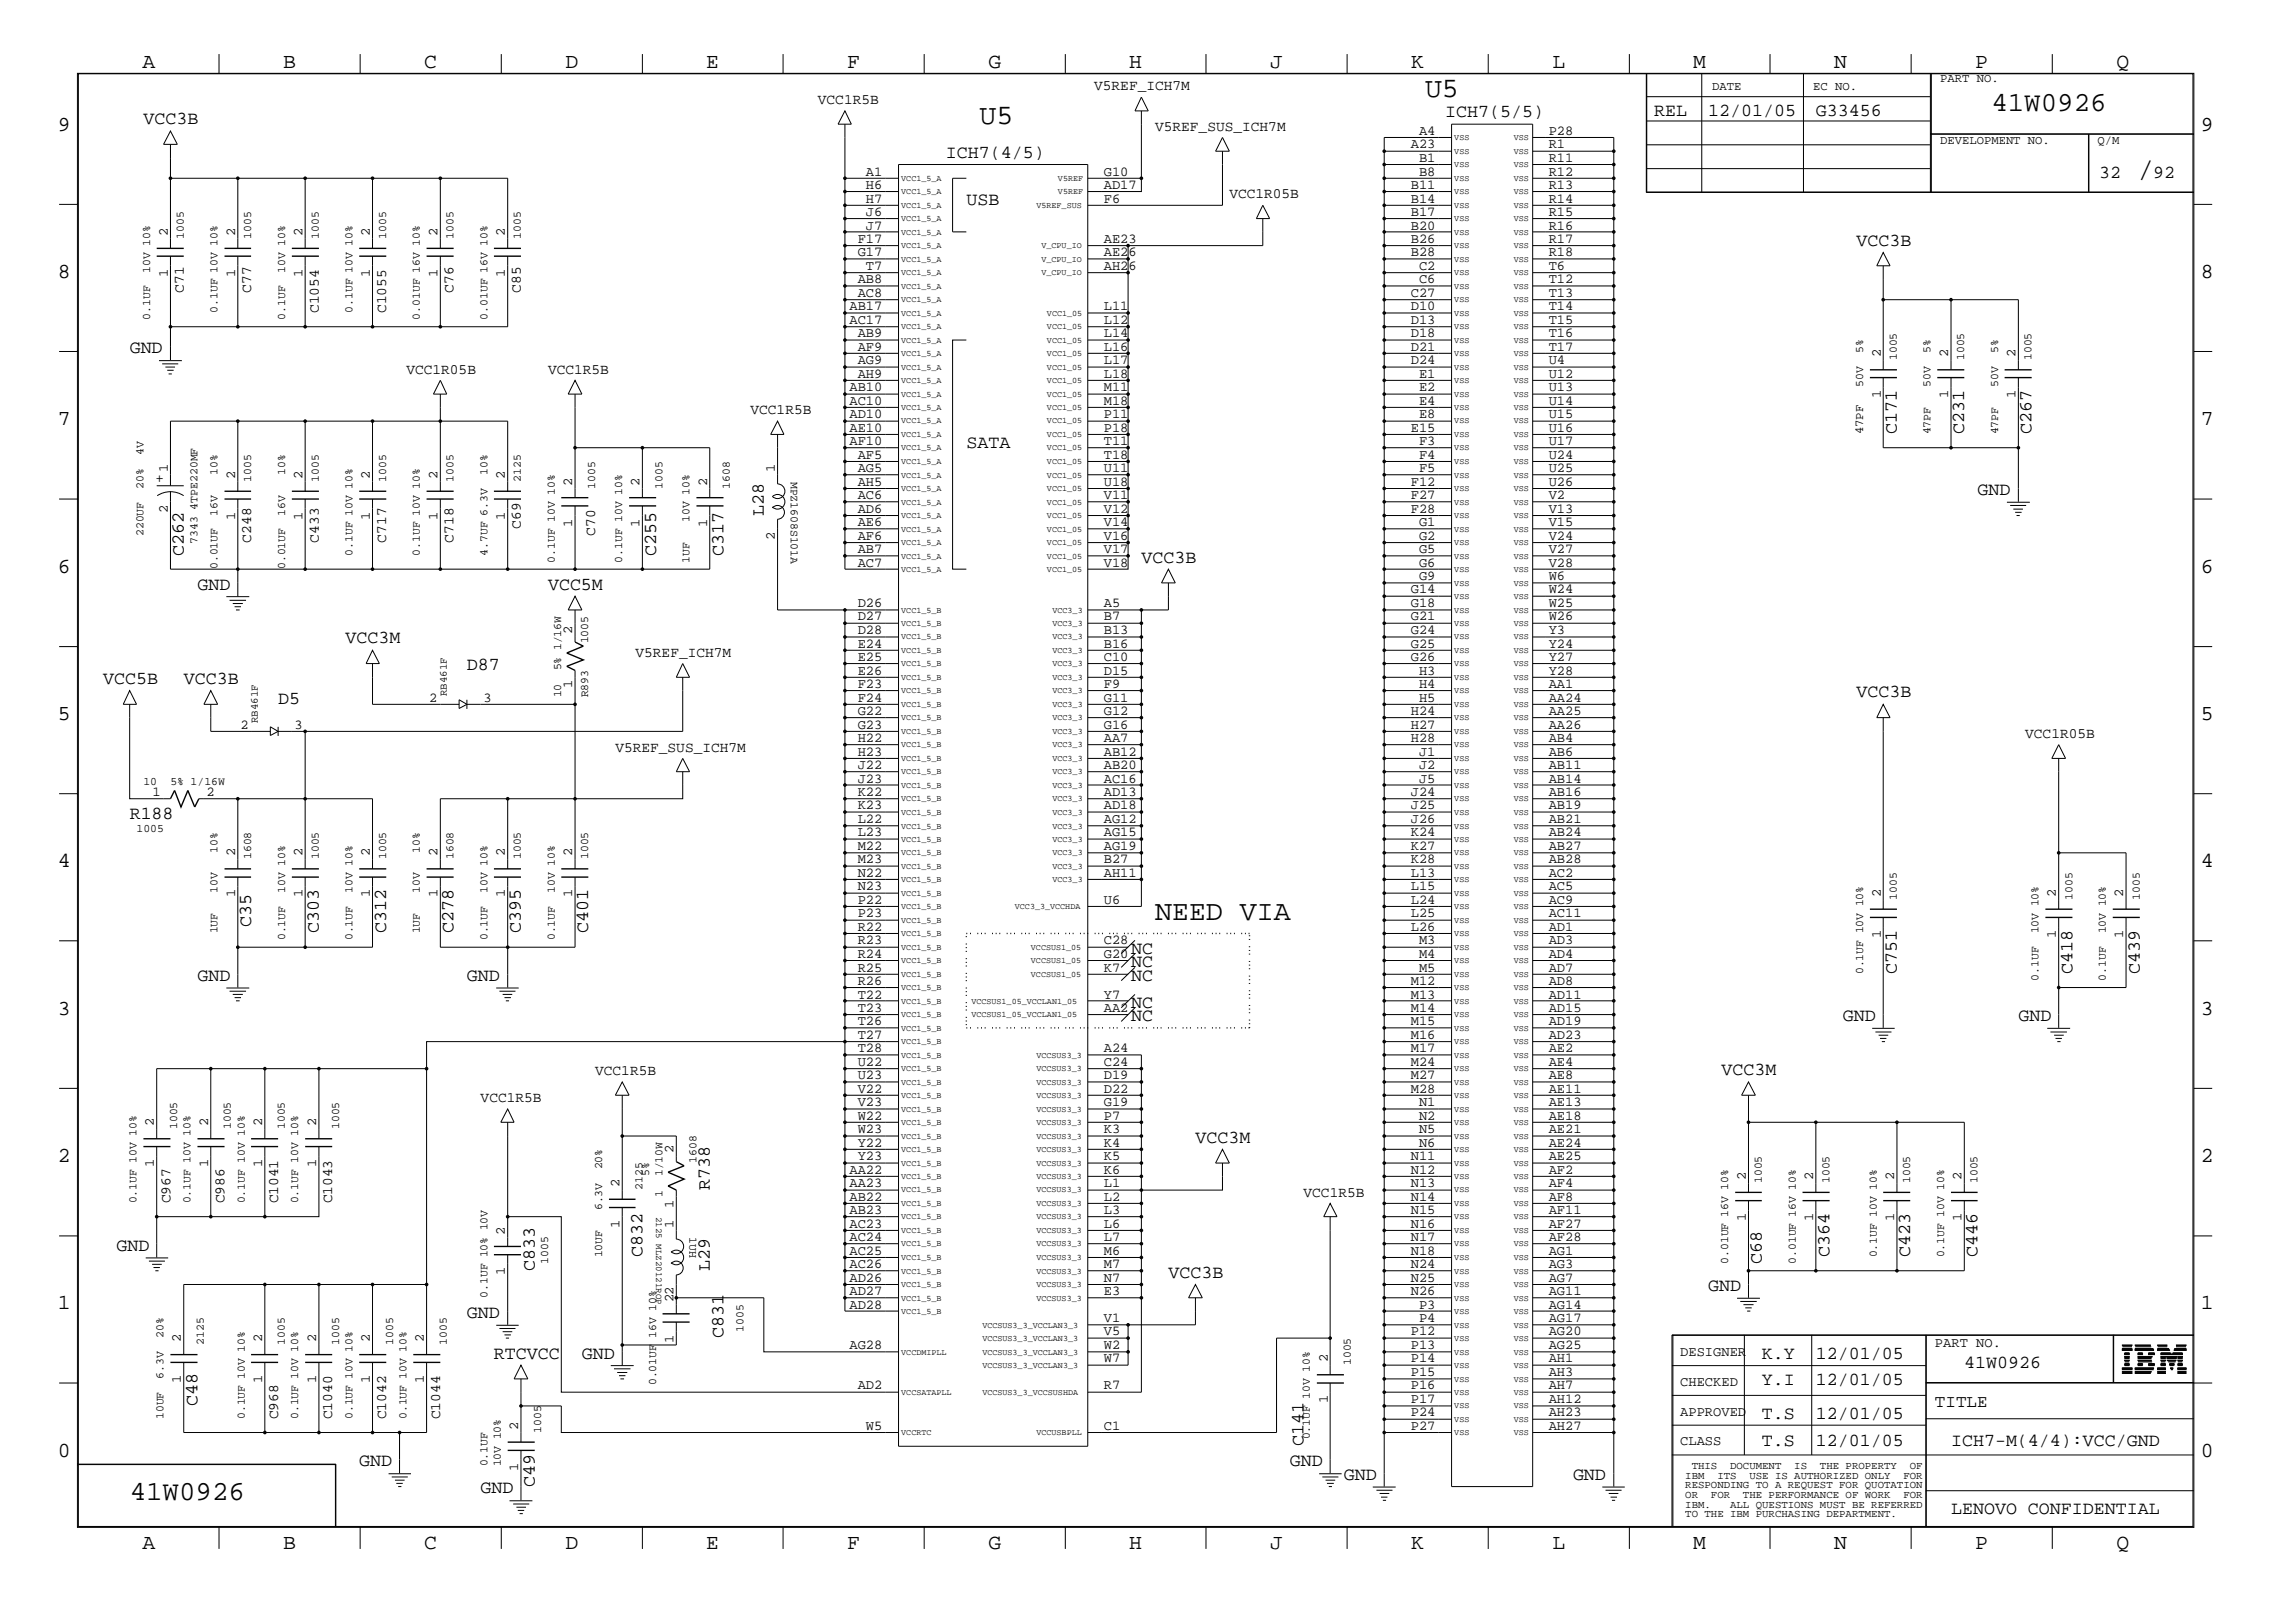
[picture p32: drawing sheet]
<svg xmlns="http://www.w3.org/2000/svg" width="423mm" height="300mm" viewBox="0 0 423 300" stroke-linecap="round" stroke-linejoin="round" font-family="sans-serif">
<defs><g id="words">
<g font-size="5.2">
<text x="263.3" y="17.9">U5</text>
<text x="181" y="22.9">U5</text>
<text x="395" y="32.9">/</text>
<text x="213.4" y="170">NEED VIA</text>
</g>
<g font-size="5.1">
<text x="368" y="20.5">41W0926</text>
<text x="24" y="277.2">41W0926</text>
</g>
<g font-size="4">
<text x="26.3" y="12.5">A</text>
<text x="52.3" y="12.5">B</text>
<text x="78.4" y="12.5">C</text>
<text x="104.5" y="12.5">D</text>
<text x="130.5" y="12.5">E</text>
<text x="156.5" y="12.5">F</text>
<text x="182.6" y="12.5">G</text>
<text x="208.6" y="12.5">H</text>
<text x="234.7" y="12.5">J</text>
<text x="260.8" y="12.5">K</text>
<text x="286.9" y="12.5">L</text>
<text x="312.8" y="12.5">M</text>
<text x="338.9" y="12.5">N</text>
<text x="365" y="12.5">P</text>
<text x="391.1" y="12.5">Q</text>
<text x="10.7" y="24.1">9</text>
<text x="406.7" y="24.1">9</text>
<text x="10.7" y="51.4">8</text>
<text x="406.7" y="51.4">8</text>
<text x="10.7" y="78.6">7</text>
<text x="406.7" y="78.6">7</text>
<text x="10.7" y="105.8">6</text>
<text x="406.7" y="105.8">6</text>
<text x="10.7" y="133.1">5</text>
<text x="406.7" y="133.1">5</text>
<text x="10.7" y="160.2">4</text>
<text x="406.7" y="160.2">4</text>
<text x="10.7" y="187.5">3</text>
<text x="406.7" y="187.5">3</text>
<text x="10.7" y="214.6">2</text>
<text x="406.7" y="214.6">2</text>
<text x="10.7" y="241.9">1</text>
<text x="406.7" y="241.9">1</text>
<text x="10.7" y="269.2">0</text>
<text x="406.7" y="269.2">0</text>
<text x="26.3" y="286.2">A</text>
<text x="52.3" y="286.2">B</text>
<text x="78.4" y="286.2">C</text>
<text x="104.5" y="286.2">D</text>
<text x="130.5" y="286.2">E</text>
<text x="156.5" y="286.2">F</text>
<text x="182.6" y="286.2">G</text>
<text x="208.6" y="286.2">H</text>
<text x="234.7" y="286.2">J</text>
<text x="260.8" y="286.2">K</text>
<text x="286.9" y="286.2">L</text>
<text x="312.8" y="286.2">M</text>
<text x="338.9" y="286.2">N</text>
<text x="365" y="286.2">P</text>
<text x="391.1" y="286.2">Q</text>
</g>
<g font-size="3.4">
<text x="26.5" y="22.9">VCC3B</text>
<text x="267" y="21.7">ICH7(5/5)</text>
<text x="305.6" y="21.4">REL</text>
<text x="315.6" y="21.4">12/01/05</text>
<text x="335.5" y="21.4">G33456</text>
<text x="174.8" y="29.2">ICH7(4/5)</text>
<text x="387.9" y="32.9">32</text>
<text x="397.8" y="32.9">92</text>
<text x="178.6" y="37.9">USB</text>
<text x="343.1" y="45.4">VCC3B</text>
<text x="24" y="65.3">GND</text>
<text x="178.6" y="82.7">SATA</text>
<text x="350.5" y="80.3" transform="rotate(-90 350.5 80.3)">C171</text>
<text x="363" y="80.3" transform="rotate(-90 363 80.3)">C231</text>
<text x="375.4" y="80.3" transform="rotate(-90 375.4 80.3)">C267</text>
<text x="141.1" y="95.2" transform="rotate(-90 141.1 95.2)">L28</text>
<text x="365.4" y="91.4">GND</text>
<text x="34" y="102.7" transform="rotate(-90 34 102.7)">C262</text>
<text x="121.2" y="102.7" transform="rotate(-90 121.2 102.7)">C255</text>
<text x="133.7" y="102.7" transform="rotate(-90 133.7 102.7)">C317</text>
<text x="210.9" y="104">VCC3B</text>
<text x="36.5" y="109">GND</text>
<text x="101.3" y="109">VCC5M</text>
<text x="63.8" y="118.9">VCC3M</text>
<text x="86.3" y="123.9">D87</text>
<text x="19" y="126.4">VCC5B</text>
<text x="34" y="126.4">VCC3B</text>
<text x="51.4" y="130.1">D5</text>
<text x="343.1" y="128.9">VCC3B</text>
<text x="24" y="151.3">R188</text>
<text x="46.4" y="171.3" transform="rotate(-90 46.4 171.3)">C35</text>
<text x="58.9" y="172.5" transform="rotate(-90 58.9 172.5)">C303</text>
<text x="71.4" y="172.5" transform="rotate(-90 71.4 172.5)">C312</text>
<text x="83.8" y="172.5" transform="rotate(-90 83.8 172.5)">C278</text>
<text x="96.3" y="172.5" transform="rotate(-90 96.3 172.5)">C395</text>
<text x="108.7" y="172.5" transform="rotate(-90 108.7 172.5)">C401</text>
<text x="209" y="176.2">NC</text>
<text x="209" y="178.6">NC</text>
<text x="36.5" y="181.2">GND</text>
<text x="86.3" y="181.2">GND</text>
<text x="209" y="181.2">NC</text>
<text x="350.5" y="180" transform="rotate(-90 350.5 180)">C751</text>
<text x="382.9" y="180" transform="rotate(-90 382.9 180)">C418</text>
<text x="395.4" y="180" transform="rotate(-90 395.4 180)">C439</text>
<text x="209" y="188.6">NC</text>
<text x="209" y="186.2">NC</text>
<text x="340.5" y="188.7">GND</text>
<text x="373" y="188.7">GND</text>
<text x="318.1" y="198.6">VCC3M</text>
<text x="220.9" y="211.2">VCC3M</text>
<text x="131.1" y="219.9" transform="rotate(-90 131.1 219.9)">R738</text>
<text x="21.5" y="231.1">GND</text>
<text x="118.7" y="232.3" transform="rotate(-90 118.7 232.3)">C832</text>
<text x="325.5" y="233.5" transform="rotate(-90 325.5 233.5)">C68</text>
<text x="338.1" y="232.3" transform="rotate(-90 338.1 232.3)">C364</text>
<text x="353" y="232.3" transform="rotate(-90 353 232.3)">C423</text>
<text x="365.4" y="232.3" transform="rotate(-90 365.4 232.3)">C446</text>
<text x="98.8" y="234.8" transform="rotate(-90 98.8 234.8)">C833</text>
<text x="131.1" y="234.8" transform="rotate(-90 131.1 234.8)">L29</text>
<text x="215.9" y="236.1">VCC3B</text>
<text x="315.6" y="238.5">GND</text>
<text x="86.3" y="243.5">GND</text>
<text x="91.3" y="251">RTCVCC</text>
<text x="107.5" y="251">GND</text>
<text x="133.7" y="247.2" transform="rotate(-90 133.7 247.2)">C831</text>
<text x="325.5" y="251">K.Y</text>
<text x="335.5" y="251">12/01/05</text>
<text x="325.5" y="255.9">Y.I</text>
<text x="335.5" y="255.9">12/01/05</text>
<text x="363" y="252.7">41W0926</text>
<text x="36.5" y="259.8" transform="rotate(-90 36.5 259.8)">C48</text>
<text x="325.5" y="262.2">T.S</text>
<text x="335.5" y="262.2">12/01/05</text>
<text x="240.9" y="267.2" transform="rotate(-90 240.9 267.2)">C141</text>
<text x="325.5" y="267.2">T.S</text>
<text x="335.5" y="267.2">12/01/05</text>
<text x="360.5" y="267.2">ICH7-M(4/4):VCC/GND</text>
<text x="66.4" y="270.9">GND</text>
<text x="88.8" y="275.9">GND</text>
<text x="98.8" y="274.7" transform="rotate(-90 98.8 274.7)">C49</text>
<text x="238.3" y="270.9">GND</text>
<text x="248.3" y="273.4">GND</text>
<text x="290.7" y="273.4">GND</text>
<text x="360.5" y="279.7">LENOVO CONFIDENTIAL</text>
</g>
<text font-size="3.2" x="357.5" y="260">TITLE</text>
<g font-size="2.7">
<text x="202.2" y="16.7">V5REF_ICH7M</text>
<text x="151.1" y="19.2">VCC1R5B</text>
<text x="213.4" y="24.2">V5REF_SUS_ICH7M</text>
<text x="227.2" y="36.7">VCC1R05B</text>
<text x="34" y="54.1" transform="rotate(-90 34 54.1)">C71</text>
<text x="46.4" y="54.1" transform="rotate(-90 46.4 54.1)">C77</text>
<text x="58.9" y="57.8" transform="rotate(-90 58.9 57.8)">C1054</text>
<text x="71.4" y="57.8" transform="rotate(-90 71.4 57.8)">C1055</text>
<text x="83.8" y="54.1" transform="rotate(-90 83.8 54.1)">C76</text>
<text x="96.3" y="54.1" transform="rotate(-90 96.3 54.1)">C85</text>
<text x="75.1" y="69.1">VCC1R05B</text>
<text x="101.3" y="69.1">VCC1R5B</text>
<text x="138.7" y="76.5">VCC1R5B</text>
<text x="30.2" y="89.3" transform="rotate(-90 30.2 89.3)">+</text>
<text x="46.4" y="100.2" transform="rotate(-90 46.4 100.2)">C248</text>
<text x="58.9" y="100.2" transform="rotate(-90 58.9 100.2)">C433</text>
<text x="71.4" y="100.2" transform="rotate(-90 71.4 100.2)">C717</text>
<text x="83.8" y="100.2" transform="rotate(-90 83.8 100.2)">C718</text>
<text x="96.3" y="97.7" transform="rotate(-90 96.3 97.7)">C69</text>
<text x="110" y="99" transform="rotate(-90 110 99)">C70</text>
<text x="117.4" y="121.4">V5REF_ICH7M</text>
<text x="374.2" y="136.3">VCC1R05B</text>
<text x="113.7" y="138.9">V5REF_SUS_ICH7M</text>
<text x="88.8" y="203.6">VCC1R5B</text>
<text x="110" y="198.6">VCC1R5B</text>
<text x="240.9" y="221.1">VCC1R5B</text>
<text x="31.5" y="222.3" transform="rotate(-90 31.5 222.3)">C967</text>
<text x="41.5" y="222.3" transform="rotate(-90 41.5 222.3)">C986</text>
<text x="51.4" y="222.3" transform="rotate(-90 51.4 222.3)">C1041</text>
<text x="61.4" y="222.3" transform="rotate(-90 61.4 222.3)">C1043</text>
<text x="51.4" y="262.2" transform="rotate(-90 51.4 262.2)">C968</text>
<text x="61.4" y="262.2" transform="rotate(-90 61.4 262.2)">C1040</text>
<text x="71.4" y="262.2" transform="rotate(-90 71.4 262.2)">C1042</text>
<text x="81.4" y="262.2" transform="rotate(-90 81.4 262.2)">C1044</text>
</g>
<g font-size="2.5">
<text x="260.7" y="27.4">A23</text>
<text x="262.2" y="29.9">B1</text>
<text x="262.2" y="24.9">A4</text>
<text x="286.2" y="27.4">R1</text>
<text x="286.2" y="24.9">P28</text>
<text x="286.2" y="29.9">R11</text>
<text x="160" y="34.9">H6</text>
<text x="160" y="32.4">A1</text>
<text x="204" y="32.4">G10</text>
<text x="204" y="34.9">AD17</text>
<text x="260.7" y="34.9">B11</text>
<text x="262.2" y="32.4">B8</text>
<text x="286.2" y="32.4">R12</text>
<text x="286.2" y="34.9">R13</text>
<text x="160" y="37.4">H7</text>
<text x="160" y="39.9">J6</text>
<text x="204" y="37.4">F6</text>
<text x="260.7" y="37.4">B14</text>
<text x="260.7" y="39.9">B17</text>
<text x="286.2" y="37.4">R14</text>
<text x="286.2" y="39.9">R15</text>
<text x="31" y="43.6" transform="rotate(-90 31 43.6)">2</text>
<text x="43.4" y="43.6" transform="rotate(-90 43.4 43.6)">2</text>
<text x="55.9" y="43.6" transform="rotate(-90 55.9 43.6)">2</text>
<text x="68.3" y="43.6" transform="rotate(-90 68.3 43.6)">2</text>
<text x="80.9" y="43.6" transform="rotate(-90 80.9 43.6)">2</text>
<text x="93.3" y="43.6" transform="rotate(-90 93.3 43.6)">2</text>
<text x="158.5" y="47.3">G17</text>
<text x="158.5" y="44.9">F17</text>
<text x="160" y="42.4">J7</text>
<text x="204" y="44.9">AE23</text>
<text x="204" y="47.3">AE26</text>
<text x="260.7" y="42.4">B20</text>
<text x="260.7" y="44.9">B26</text>
<text x="260.7" y="47.3">B28</text>
<text x="286.2" y="42.4">R16</text>
<text x="286.2" y="44.9">R17</text>
<text x="286.2" y="47.3">R18</text>
<text x="31" y="51.1" transform="rotate(-90 31 51.1)">1</text>
<text x="43.4" y="51.1" transform="rotate(-90 43.4 51.1)">1</text>
<text x="55.9" y="51.1" transform="rotate(-90 55.9 51.1)">1</text>
<text x="68.3" y="51.1" transform="rotate(-90 68.3 51.1)">1</text>
<text x="80.9" y="51.1" transform="rotate(-90 80.9 51.1)">1</text>
<text x="93.3" y="51.1" transform="rotate(-90 93.3 51.1)">1</text>
<text x="158.5" y="52.3">AB8</text>
<text x="160" y="49.9">T7</text>
<text x="204" y="49.9">AH26</text>
<text x="262.2" y="52.3">C6</text>
<text x="262.2" y="49.9">C2</text>
<text x="286.2" y="49.9">T6</text>
<text x="286.2" y="52.3">T12</text>
<text x="157" y="57.3">AB17</text>
<text x="157" y="59.9">AC17</text>
<text x="158.5" y="54.9">AC8</text>
<text x="204" y="59.9">L12</text>
<text x="204" y="57.3">L11</text>
<text x="260.7" y="59.9">D13</text>
<text x="260.7" y="57.3">D10</text>
<text x="260.7" y="54.9">C27</text>
<text x="286.2" y="54.9">T13</text>
<text x="286.2" y="57.3">T14</text>
<text x="286.2" y="59.9">T15</text>
<text x="158.5" y="64.9">AF9</text>
<text x="158.5" y="62.3">AB9</text>
<text x="204" y="62.3">L14</text>
<text x="204" y="64.9">L16</text>
<text x="260.7" y="64.9">D21</text>
<text x="260.7" y="62.3">D18</text>
<text x="286.2" y="62.3">T16</text>
<text x="286.2" y="64.9">T17</text>
<text x="158.5" y="69.8">AH9</text>
<text x="158.5" y="67.3">AG9</text>
<text x="204" y="69.8">L18</text>
<text x="204" y="67.3">L17</text>
<text x="260.7" y="67.3">D24</text>
<text x="262.2" y="69.8">E1</text>
<text x="286.2" y="67.3">U4</text>
<text x="286.2" y="69.8">U12</text>
<text x="347.6" y="66" transform="rotate(-90 347.6 66)">2</text>
<text x="360" y="66" transform="rotate(-90 360 66)">2</text>
<text x="372.4" y="66" transform="rotate(-90 372.4 66)">2</text>
<text x="157" y="72.3">AB10</text>
<text x="157" y="74.8">AC10</text>
<text x="157" y="77.3">AD10</text>
<text x="204" y="74.8">M18</text>
<text x="204" y="72.3">M11</text>
<text x="204" y="77.3">P11</text>
<text x="262.2" y="72.3">E2</text>
<text x="262.2" y="74.8">E4</text>
<text x="262.2" y="77.3">E8</text>
<text x="286.2" y="72.3">U13</text>
<text x="286.2" y="74.8">U14</text>
<text x="286.2" y="77.3">U15</text>
<text x="347.6" y="73.6" transform="rotate(-90 347.6 73.6)">1</text>
<text x="360" y="73.6" transform="rotate(-90 360 73.6)">1</text>
<text x="372.4" y="73.6" transform="rotate(-90 372.4 73.6)">1</text>
<text x="157" y="79.8">AE10</text>
<text x="157" y="82.3">AF10</text>
<text x="204" y="79.8">P18</text>
<text x="204" y="82.3">T11</text>
<text x="260.7" y="79.8">E15</text>
<text x="262.2" y="82.3">F3</text>
<text x="286.2" y="82.3">U17</text>
<text x="286.2" y="79.8">U16</text>
<text x="31" y="87.2" transform="rotate(-90 31 87.2)">1</text>
<text x="43.4" y="88.5" transform="rotate(-90 43.4 88.5)">2</text>
<text x="55.9" y="88.5" transform="rotate(-90 55.9 88.5)">2</text>
<text x="68.3" y="88.5" transform="rotate(-90 68.3 88.5)">2</text>
<text x="80.9" y="88.5" transform="rotate(-90 80.9 88.5)">2</text>
<text x="93.3" y="88.5" transform="rotate(-90 93.3 88.5)">2</text>
<text x="105.7" y="89.7" transform="rotate(-90 105.7 89.7)">2</text>
<text x="118.2" y="89.7" transform="rotate(-90 118.2 89.7)">2</text>
<text x="130.6" y="89.7" transform="rotate(-90 130.6 89.7)">2</text>
<text x="143.2" y="87.2" transform="rotate(-90 143.2 87.2)">1</text>
<text x="158.5" y="84.8">AF5</text>
<text x="158.5" y="87.2">AG5</text>
<text x="158.5" y="89.7">AH5</text>
<text x="204" y="84.8">T18</text>
<text x="204" y="89.7">U18</text>
<text x="204" y="87.2">U11</text>
<text x="260.7" y="89.7">F12</text>
<text x="262.2" y="84.8">F4</text>
<text x="262.2" y="87.2">F5</text>
<text x="286.2" y="87.2">U25</text>
<text x="286.2" y="89.7">U26</text>
<text x="286.2" y="84.8">U24</text>
<text x="31" y="94.7" transform="rotate(-90 31 94.7)">2</text>
<text x="158.5" y="92.2">AC6</text>
<text x="158.5" y="94.7">AD6</text>
<text x="204" y="94.7">V12</text>
<text x="204" y="92.2">V11</text>
<text x="260.7" y="94.7">F28</text>
<text x="260.7" y="92.2">F27</text>
<text x="286.2" y="92.2">V2</text>
<text x="286.2" y="94.7">V13</text>
<text x="43.4" y="96" transform="rotate(-90 43.4 96)">1</text>
<text x="55.9" y="96" transform="rotate(-90 55.9 96)">1</text>
<text x="68.3" y="96" transform="rotate(-90 68.3 96)">1</text>
<text x="80.9" y="96" transform="rotate(-90 80.9 96)">1</text>
<text x="93.3" y="96" transform="rotate(-90 93.3 96)">1</text>
<text x="105.7" y="97.3" transform="rotate(-90 105.7 97.3)">1</text>
<text x="118.2" y="97.3" transform="rotate(-90 118.2 97.3)">1</text>
<text x="130.6" y="97.3" transform="rotate(-90 130.6 97.3)">1</text>
<text x="143.2" y="99.7" transform="rotate(-90 143.2 99.7)">2</text>
<text x="158.5" y="97.2">AE6</text>
<text x="158.5" y="99.7">AF6</text>
<text x="204" y="97.2">V14</text>
<text x="204" y="99.7">V16</text>
<text x="262.2" y="99.7">G2</text>
<text x="262.2" y="97.2">G1</text>
<text x="286.2" y="99.7">V24</text>
<text x="286.2" y="97.2">V15</text>
<text x="158.5" y="104.7">AC7</text>
<text x="158.5" y="102.2">AB7</text>
<text x="204" y="104.7">V18</text>
<text x="204" y="102.2">V17</text>
<text x="262.2" y="102.2">G5</text>
<text x="262.2" y="104.7">G6</text>
<text x="262.2" y="107.2">G9</text>
<text x="286.2" y="107.2">W6</text>
<text x="286.2" y="102.2">V27</text>
<text x="286.2" y="104.7">V28</text>
<text x="158.5" y="112.2">D26</text>
<text x="204" y="112.2">A5</text>
<text x="260.7" y="109.6">G14</text>
<text x="260.7" y="112.2">G18</text>
<text x="286.2" y="109.6">W24</text>
<text x="286.2" y="112.2">W25</text>
<text x="105.7" y="117.2" transform="rotate(-90 105.7 117.2)">2</text>
<text x="158.5" y="119.6">E24</text>
<text x="158.5" y="114.6">D27</text>
<text x="158.5" y="117.2">D28</text>
<text x="204" y="117.2">B13</text>
<text x="204" y="119.6">B16</text>
<text x="204" y="114.6">B7</text>
<text x="260.7" y="119.6">G25</text>
<text x="260.7" y="117.2">G24</text>
<text x="260.7" y="114.6">G21</text>
<text x="286.2" y="114.6">W26</text>
<text x="286.2" y="117.2">Y3</text>
<text x="286.2" y="119.6">Y24</text>
<text x="158.5" y="124.6">E26</text>
<text x="158.5" y="122.2">E25</text>
<text x="204" y="122.2">C10</text>
<text x="204" y="124.6">D15</text>
<text x="260.7" y="122.2">G26</text>
<text x="262.2" y="124.6">H3</text>
<text x="286.2" y="122.2">Y27</text>
<text x="286.2" y="124.6">Y28</text>
<text x="79.3" y="129.6">2</text>
<text x="89.3" y="129.6">3</text>
<text x="105.7" y="127.2" transform="rotate(-90 105.7 127.2)">1</text>
<text x="158.5" y="129.6">F24</text>
<text x="158.5" y="127.1">F23</text>
<text x="204" y="129.6">G11</text>
<text x="204" y="127.1">F9</text>
<text x="262.2" y="127.1">H4</text>
<text x="262.2" y="129.6">H5</text>
<text x="286.2" y="129.6">AA24</text>
<text x="286.2" y="127.1">AA1</text>
<text x="44.4" y="134.6">2</text>
<text x="54.4" y="134.6">3</text>
<text x="158.5" y="137.1">H22</text>
<text x="158.5" y="132.1">G22</text>
<text x="158.5" y="134.6">G23</text>
<text x="204" y="134.6">G16</text>
<text x="204" y="132.1">G12</text>
<text x="204" y="137.1">AA7</text>
<text x="260.7" y="132.1">H24</text>
<text x="260.7" y="137.1">H28</text>
<text x="260.7" y="134.6">H27</text>
<text x="286.2" y="134.6">AA26</text>
<text x="286.2" y="132.1">AA25</text>
<text x="286.2" y="137.1">AB4</text>
<text x="158.5" y="139.6">H23</text>
<text x="158.5" y="142.1">J22</text>
<text x="204" y="139.6">AB12</text>
<text x="204" y="142.1">AB20</text>
<text x="262.2" y="139.6">J1</text>
<text x="262.2" y="142.1">J2</text>
<text x="286.2" y="142.1">AB11</text>
<text x="286.2" y="139.6">AB6</text>
<text x="28.2" y="147.1">1</text>
<text x="38.2" y="147.1">2</text>
<text x="158.5" y="144.6">J23</text>
<text x="158.5" y="147.1">K22</text>
<text x="158.5" y="149.5">K23</text>
<text x="204" y="144.6">AC16</text>
<text x="204" y="147.1">AD13</text>
<text x="204" y="149.5">AD18</text>
<text x="260.7" y="147.1">J24</text>
<text x="260.7" y="149.5">J25</text>
<text x="262.2" y="144.6">J5</text>
<text x="286.2" y="144.6">AB14</text>
<text x="286.2" y="147.1">AB16</text>
<text x="286.2" y="149.5">AB19</text>
<text x="158.5" y="152.1">L22</text>
<text x="158.5" y="154.5">L23</text>
<text x="204" y="152.1">AG12</text>
<text x="204" y="154.5">AG15</text>
<text x="260.7" y="154.5">K24</text>
<text x="260.7" y="152.1">J26</text>
<text x="286.2" y="154.5">AB24</text>
<text x="286.2" y="152.1">AB21</text>
<text x="43.4" y="158.2" transform="rotate(-90 43.4 158.2)">2</text>
<text x="55.9" y="158.2" transform="rotate(-90 55.9 158.2)">2</text>
<text x="68.3" y="158.2" transform="rotate(-90 68.3 158.2)">2</text>
<text x="80.9" y="158.2" transform="rotate(-90 80.9 158.2)">2</text>
<text x="93.3" y="158.2" transform="rotate(-90 93.3 158.2)">2</text>
<text x="105.7" y="158.2" transform="rotate(-90 105.7 158.2)">2</text>
<text x="158.5" y="159.5">M23</text>
<text x="158.5" y="157.1">M22</text>
<text x="204" y="159.5">B27</text>
<text x="204" y="157.1">AG19</text>
<text x="260.7" y="157.1">K27</text>
<text x="260.7" y="159.5">K28</text>
<text x="286.2" y="157.1">AB27</text>
<text x="286.2" y="159.5">AB28</text>
<text x="43.4" y="165.8" transform="rotate(-90 43.4 165.8)">1</text>
<text x="55.9" y="165.8" transform="rotate(-90 55.9 165.8)">1</text>
<text x="68.3" y="165.8" transform="rotate(-90 68.3 165.8)">1</text>
<text x="80.9" y="165.8" transform="rotate(-90 80.9 165.8)">1</text>
<text x="93.3" y="165.8" transform="rotate(-90 93.3 165.8)">1</text>
<text x="105.7" y="165.8" transform="rotate(-90 105.7 165.8)">1</text>
<text x="158.5" y="162.1">N22</text>
<text x="158.5" y="167">P22</text>
<text x="158.5" y="164.5">N23</text>
<text x="204" y="167">U6</text>
<text x="204" y="162.1">AH11</text>
<text x="260.7" y="167">L24</text>
<text x="260.7" y="162.1">L13</text>
<text x="260.7" y="164.5">L15</text>
<text x="286.2" y="167">AC9</text>
<text x="286.2" y="164.5">AC5</text>
<text x="286.2" y="162.1">AC2</text>
<text x="347.6" y="165.8" transform="rotate(-90 347.6 165.8)">2</text>
<text x="379.9" y="165.8" transform="rotate(-90 379.9 165.8)">2</text>
<text x="392.3" y="165.8" transform="rotate(-90 392.3 165.8)">2</text>
<text x="158.5" y="169.5">P23</text>
<text x="158.5" y="172">R22</text>
<text x="260.7" y="169.5">L25</text>
<text x="260.7" y="172">L26</text>
<text x="286.2" y="169.5">AC11</text>
<text x="286.2" y="172">AD1</text>
<text x="347.6" y="173.2" transform="rotate(-90 347.6 173.2)">1</text>
<text x="379.9" y="173.2" transform="rotate(-90 379.9 173.2)">1</text>
<text x="392.3" y="173.2" transform="rotate(-90 392.3 173.2)">1</text>
<text x="158.5" y="174.5">R23</text>
<text x="158.5" y="177">R24</text>
<text x="158.5" y="179.5">R25</text>
<text x="204" y="174.5">C28</text>
<text x="204" y="177">G20</text>
<text x="204" y="179.5">K7</text>
<text x="262.2" y="174.5">M3</text>
<text x="262.2" y="177">M4</text>
<text x="262.2" y="179.5">M5</text>
<text x="286.2" y="179.5">AD7</text>
<text x="286.2" y="177">AD4</text>
<text x="286.2" y="174.5">AD3</text>
<text x="158.5" y="181.9">R26</text>
<text x="158.5" y="184.5">T22</text>
<text x="204" y="184.5">Y7</text>
<text x="260.7" y="181.9">M12</text>
<text x="260.7" y="184.5">M13</text>
<text x="286.2" y="181.9">AD8</text>
<text x="286.2" y="184.5">AD11</text>
<text x="158.5" y="191.9">T27</text>
<text x="158.5" y="186.9">T23</text>
<text x="158.5" y="189.4">T26</text>
<text x="204" y="186.9">AA2</text>
<text x="260.7" y="191.9">M16</text>
<text x="260.7" y="186.9">M14</text>
<text x="260.7" y="189.4">M15</text>
<text x="286.2" y="191.9">AD23</text>
<text x="286.2" y="186.9">AD15</text>
<text x="286.2" y="189.4">AD19</text>
<text x="158.5" y="196.9">U22</text>
<text x="158.5" y="194.4">T28</text>
<text x="204" y="194.4">A24</text>
<text x="204" y="196.9">C24</text>
<text x="260.7" y="196.9">M24</text>
<text x="260.7" y="194.4">M17</text>
<text x="286.2" y="194.4">AE2</text>
<text x="286.2" y="196.9">AE4</text>
<text x="158.5" y="199.4">U23</text>
<text x="158.5" y="201.9">V22</text>
<text x="204" y="199.4">D19</text>
<text x="204" y="201.9">D22</text>
<text x="260.7" y="199.4">M27</text>
<text x="260.7" y="201.9">M28</text>
<text x="286.2" y="199.4">AE8</text>
<text x="286.2" y="201.9">AE11</text>
<text x="28.4" y="208.1" transform="rotate(-90 28.4 208.1)">2</text>
<text x="38.4" y="208.1" transform="rotate(-90 38.4 208.1)">2</text>
<text x="48.4" y="208.1" transform="rotate(-90 48.4 208.1)">2</text>
<text x="58.4" y="208.1" transform="rotate(-90 58.4 208.1)">2</text>
<text x="158.5" y="204.4">V23</text>
<text x="158.5" y="206.8">W22</text>
<text x="158.5" y="209.4">W23</text>
<text x="204" y="209.4">K3</text>
<text x="204" y="206.8">P7</text>
<text x="204" y="204.4">G19</text>
<text x="262.2" y="206.8">N2</text>
<text x="262.2" y="209.4">N5</text>
<text x="262.2" y="204.4">N1</text>
<text x="286.2" y="209.4">AE21</text>
<text x="286.2" y="204.4">AE13</text>
<text x="286.2" y="206.8">AE18</text>
<text x="28.4" y="215.6" transform="rotate(-90 28.4 215.6)">1</text>
<text x="38.4" y="215.6" transform="rotate(-90 38.4 215.6)">1</text>
<text x="48.4" y="215.6" transform="rotate(-90 48.4 215.6)">1</text>
<text x="58.4" y="215.6" transform="rotate(-90 58.4 215.6)">1</text>
<text x="124.5" y="213.1" transform="rotate(-90 124.5 213.1)">2</text>
<text x="158.5" y="214.4">Y23</text>
<text x="158.5" y="211.8">Y22</text>
<text x="204" y="214.4">K5</text>
<text x="204" y="211.8">K4</text>
<text x="260.7" y="214.4">N11</text>
<text x="262.2" y="211.8">N6</text>
<text x="286.2" y="211.8">AE24</text>
<text x="286.2" y="214.4">AE25</text>
<text x="114.5" y="219.4" transform="rotate(-90 114.5 219.4)">2</text>
<text x="157" y="219.4">AA23</text>
<text x="157" y="221.8">AB22</text>
<text x="157" y="216.8">AA22</text>
<text x="204" y="221.8">L2</text>
<text x="204" y="219.4">L1</text>
<text x="204" y="216.8">K6</text>
<text x="260.7" y="216.8">N12</text>
<text x="260.7" y="219.4">N13</text>
<text x="260.7" y="221.8">N14</text>
<text x="286.2" y="219.4">AF4</text>
<text x="286.2" y="216.8">AF2</text>
<text x="286.2" y="221.8">AF8</text>
<text x="322.6" y="218.1" transform="rotate(-90 322.6 218.1)">2</text>
<text x="335" y="218.1" transform="rotate(-90 335 218.1)">2</text>
<text x="350" y="218.1" transform="rotate(-90 350 218.1)">2</text>
<text x="362.5" y="218.1" transform="rotate(-90 362.5 218.1)">2</text>
<text x="114.5" y="226.8" transform="rotate(-90 114.5 226.8)">1</text>
<text x="124.5" y="226.8" transform="rotate(-90 124.5 226.8)">1</text>
<text x="124.5" y="223.1" transform="rotate(-90 124.5 223.1)">1</text>
<text x="157" y="226.8">AC23</text>
<text x="157" y="224.4">AB23</text>
<text x="204" y="224.4">L3</text>
<text x="204" y="226.8">L6</text>
<text x="260.7" y="226.8">N16</text>
<text x="260.7" y="224.4">N15</text>
<text x="286.2" y="226.8">AF27</text>
<text x="286.2" y="224.4">AF11</text>
<text x="322.6" y="225.6" transform="rotate(-90 322.6 225.6)">1</text>
<text x="335" y="225.6" transform="rotate(-90 335 225.6)">1</text>
<text x="350" y="225.6" transform="rotate(-90 350 225.6)">1</text>
<text x="362.5" y="225.6" transform="rotate(-90 362.5 225.6)">1</text>
<text x="93.3" y="228.1" transform="rotate(-90 93.3 228.1)">2</text>
<text x="157" y="231.8">AC25</text>
<text x="157" y="229.3">AC24</text>
<text x="204" y="229.3">L7</text>
<text x="204" y="231.8">M6</text>
<text x="260.7" y="229.3">N17</text>
<text x="260.7" y="231.8">N18</text>
<text x="286.2" y="231.8">AG1</text>
<text x="286.2" y="229.3">AF28</text>
<text x="93.3" y="235.5" transform="rotate(-90 93.3 235.5)">1</text>
<text x="157" y="239.3">AD27</text>
<text x="157" y="234.3">AC26</text>
<text x="157" y="236.8">AD26</text>
<text x="204" y="234.3">M7</text>
<text x="204" y="236.8">N7</text>
<text x="204" y="239.3">E3</text>
<text x="260.7" y="236.8">N25</text>
<text x="260.7" y="234.3">N24</text>
<text x="260.7" y="239.3">N26</text>
<text x="286.2" y="236.8">AG7</text>
<text x="286.2" y="239.3">AG11</text>
<text x="286.2" y="234.3">AG3</text>
<text x="124.5" y="240.5" transform="rotate(-90 124.5 240.5)">22</text>
<text x="157" y="241.8">AD28</text>
<text x="204" y="244.3">V1</text>
<text x="262.2" y="244.3">P4</text>
<text x="262.2" y="241.8">P3</text>
<text x="286.2" y="241.8">AG14</text>
<text x="286.2" y="244.3">AG17</text>
<text x="33.4" y="248" transform="rotate(-90 33.4 248)">2</text>
<text x="48.4" y="248" transform="rotate(-90 48.4 248)">2</text>
<text x="58.4" y="248" transform="rotate(-90 58.4 248)">2</text>
<text x="68.3" y="248" transform="rotate(-90 68.3 248)">2</text>
<text x="78.3" y="248" transform="rotate(-90 78.3 248)">2</text>
<text x="124.5" y="248.1" transform="rotate(-90 124.5 248.1)">1</text>
<text x="157" y="249.3">AG28</text>
<text x="204" y="249.3">W2</text>
<text x="204" y="246.7">V5</text>
<text x="204" y="251.7">W7</text>
<text x="245.4" y="251.7" transform="rotate(-90 245.4 251.7)">2</text>
<text x="260.7" y="246.7">P12</text>
<text x="260.7" y="251.7">P14</text>
<text x="260.7" y="249.3">P13</text>
<text x="286.2" y="251.7">AH1</text>
<text x="286.2" y="249.3">AG25</text>
<text x="286.2" y="246.7">AG20</text>
<text x="310.5" y="250.6">DESIGNER</text>
<text x="357.5" y="248.8">PART NO.</text>
<text x="33.4" y="255.5" transform="rotate(-90 33.4 255.5)">1</text>
<text x="48.4" y="255.5" transform="rotate(-90 48.4 255.5)">1</text>
<text x="58.4" y="255.5" transform="rotate(-90 58.4 255.5)">1</text>
<text x="68.3" y="255.5" transform="rotate(-90 68.3 255.5)">1</text>
<text x="78.3" y="255.5" transform="rotate(-90 78.3 255.5)">1</text>
<text x="158.5" y="256.7">AD2</text>
<text x="204" y="256.7">R7</text>
<text x="260.7" y="254.3">P15</text>
<text x="260.7" y="256.7">P16</text>
<text x="286.2" y="254.3">AH3</text>
<text x="286.2" y="256.7">AH7</text>
<text x="310.5" y="256.1">CHECKED</text>
<text x="245.4" y="259.2" transform="rotate(-90 245.4 259.2)">1</text>
<text x="260.7" y="261.7">P24</text>
<text x="260.7" y="259.2">P17</text>
<text x="286.2" y="259.2">AH12</text>
<text x="286.2" y="261.7">AH23</text>
<text x="310.5" y="261.5">APPROVED</text>
<text x="95.8" y="264.2" transform="rotate(-90 95.8 264.2)">2</text>
<text x="160" y="264.2">W5</text>
<text x="204" y="264.2">C1</text>
<text x="260.7" y="264.2">P27</text>
<text x="286.2" y="264.2">AH27</text>
<text x="310.5" y="267">CLASS</text>
<text x="95.8" y="271.7" transform="rotate(-90 95.8 271.7)">1</text>
</g>
<g font-size="2.3">
<text x="316.4" y="16.7">DATE</text>
<text x="335" y="16.7">EC NO.</text>
<text x="358.5" y="15.2">PART NO.</text>
<text x="358.5" y="26.6">DEVELOPMENT NO.</text>
<text x="387.6" y="26.6">Q/M</text>
<text x="344.3" y="80.3" transform="rotate(-90 344.3 80.3)">47PF</text>
</g>
<g font-size="2.1">
<text x="34" y="44.1" transform="rotate(-90 34 44.1)">1005</text>
<text x="46.4" y="44.1" transform="rotate(-90 46.4 44.1)">1005</text>
<text x="58.9" y="44.1" transform="rotate(-90 58.9 44.1)">1005</text>
<text x="71.4" y="44.1" transform="rotate(-90 71.4 44.1)">1005</text>
<text x="83.8" y="44.1" transform="rotate(-90 83.8 44.1)">1005</text>
<text x="96.3" y="44.1" transform="rotate(-90 96.3 44.1)">1005</text>
<text x="27.8" y="50.4" transform="rotate(-90 27.8 50.4)">10V 10%</text>
<text x="52.7" y="50.4" transform="rotate(-90 52.7 50.4)">10V 10%</text>
<text x="27.8" y="59.1" transform="rotate(-90 27.8 59.1)">0.1UF</text>
<text x="40.2" y="57.8" transform="rotate(-90 40.2 57.8)">0.1UF 10V 10%</text>
<text x="52.7" y="59.1" transform="rotate(-90 52.7 59.1)">0.1UF</text>
<text x="65.1" y="57.8" transform="rotate(-90 65.1 57.8)">0.1UF 10V 10%</text>
<text x="77.6" y="59.1" transform="rotate(-90 77.6 59.1)">0.01UF 16V 10%</text>
<text x="90.1" y="59.1" transform="rotate(-90 90.1 59.1)">0.01UF 16V 10%</text>
<text x="344.3" y="65.3" transform="rotate(-90 344.3 65.3)">5%</text>
<text x="356.7" y="65.3" transform="rotate(-90 356.7 65.3)">5%</text>
<text x="369.2" y="65.3" transform="rotate(-90 369.2 65.3)">5%</text>
<text x="344.3" y="71.5" transform="rotate(-90 344.3 71.5)">50V</text>
<text x="350.5" y="66.5" transform="rotate(-90 350.5 66.5)">1005</text>
<text x="356.7" y="71.5" transform="rotate(-90 356.7 71.5)">50V</text>
<text x="363" y="66.5" transform="rotate(-90 363 66.5)">1005</text>
<text x="369.2" y="71.5" transform="rotate(-90 369.2 71.5)">50V</text>
<text x="375.4" y="66.5" transform="rotate(-90 375.4 66.5)">1005</text>
<text x="356.7" y="80.3" transform="rotate(-90 356.7 80.3)">47PF</text>
<text x="369.2" y="80.3" transform="rotate(-90 369.2 80.3)">47PF</text>
<text x="26.5" y="84.1" transform="rotate(-90 26.5 84.1)">4V</text>
<text x="40.2" y="87.7" transform="rotate(-90 40.2 87.7)">10%</text>
<text x="46.4" y="89" transform="rotate(-90 46.4 89)">1005</text>
<text x="52.7" y="87.7" transform="rotate(-90 52.7 87.7)">10%</text>
<text x="58.9" y="89" transform="rotate(-90 58.9 89)">1005</text>
<text x="71.4" y="89" transform="rotate(-90 71.4 89)">1005</text>
<text x="83.8" y="89" transform="rotate(-90 83.8 89)">1005</text>
<text x="90.1" y="87.7" transform="rotate(-90 90.1 87.7)">10%</text>
<text x="96.3" y="89" transform="rotate(-90 96.3 89)">2125</text>
<text x="146.1" y="89" transform="rotate(90 146.1 89)">MPZ1608S101A</text>
<text x="26.5" y="90.3" transform="rotate(-90 26.5 90.3)">20%</text>
<text x="40.2" y="95.2" transform="rotate(-90 40.2 95.2)">16V</text>
<text x="52.7" y="95.2" transform="rotate(-90 52.7 95.2)">16V</text>
<text x="110" y="90.3" transform="rotate(-90 110 90.3)">1005</text>
<text x="122.4" y="90.3" transform="rotate(-90 122.4 90.3)">1005</text>
<text x="134.9" y="90.3" transform="rotate(-90 134.9 90.3)">1608</text>
<text x="26.5" y="99.1" transform="rotate(-90 26.5 99.1)">220UF</text>
<text x="36.5" y="100.5" transform="rotate(-90 36.5 100.5)">7343 4TPE220MF</text>
<text x="127.4" y="96.4" transform="rotate(-90 127.4 96.4)">10V 10%</text>
<text x="40.2" y="105.2" transform="rotate(-90 40.2 105.2)">0.01UF</text>
<text x="52.7" y="105.2" transform="rotate(-90 52.7 105.2)">0.01UF</text>
<text x="65.1" y="102.7" transform="rotate(-90 65.1 102.7)">0.1UF 10V 10%</text>
<text x="77.6" y="102.7" transform="rotate(-90 77.6 102.7)">0.1UF 10V 10%</text>
<text x="90.1" y="102.7" transform="rotate(-90 90.1 102.7)">4.7UF 6.3V</text>
<text x="102.5" y="104" transform="rotate(-90 102.5 104)">0.1UF 10V 10%</text>
<text x="115" y="104" transform="rotate(-90 115 104)">0.1UF 10V 10%</text>
<text x="127.4" y="104" transform="rotate(-90 127.4 104)">1UF</text>
<text x="108.7" y="118.9" transform="rotate(-90 108.7 118.9)">1005</text>
<text x="103.7" y="123.9" transform="rotate(-90 103.7 123.9)">5% 1/16W</text>
<text x="103.7" y="128.9" transform="rotate(-90 103.7 128.9)">10</text>
<text x="108.7" y="128.9" transform="rotate(-90 108.7 128.9)">R893</text>
<text x="26.5" y="145">10</text>
<text x="31.5" y="145">5% 1/16W</text>
<text x="25.2" y="153.8">1005</text>
<text x="40.2" y="157.6" transform="rotate(-90 40.2 157.6)">10%</text>
<text x="46.4" y="158.7" transform="rotate(-90 46.4 158.7)">1608</text>
<text x="58.9" y="158.7" transform="rotate(-90 58.9 158.7)">1005</text>
<text x="71.4" y="158.7" transform="rotate(-90 71.4 158.7)">1005</text>
<text x="77.6" y="157.6" transform="rotate(-90 77.6 157.6)">10%</text>
<text x="83.8" y="158.7" transform="rotate(-90 83.8 158.7)">1608</text>
<text x="96.3" y="158.8" transform="rotate(-90 96.3 158.8)">1005</text>
<text x="108.7" y="158.8" transform="rotate(-90 108.7 158.8)">1005</text>
<text x="40.2" y="165" transform="rotate(-90 40.2 165)">10V</text>
<text x="52.7" y="165" transform="rotate(-90 52.7 165)">10V 10%</text>
<text x="65.1" y="165" transform="rotate(-90 65.1 165)">10V 10%</text>
<text x="77.6" y="165" transform="rotate(-90 77.6 165)">10V</text>
<text x="90.1" y="165" transform="rotate(-90 90.1 165)">10V 10%</text>
<text x="102.5" y="165" transform="rotate(-90 102.5 165)">10V 10%</text>
<text x="350.5" y="166.3" transform="rotate(-90 350.5 166.3)">1005</text>
<text x="382.9" y="166.3" transform="rotate(-90 382.9 166.3)">1005</text>
<text x="395.4" y="166.3" transform="rotate(-90 395.4 166.3)">1005</text>
<text x="40.2" y="172.5" transform="rotate(-90 40.2 172.5)">1UF</text>
<text x="52.7" y="173.7" transform="rotate(-90 52.7 173.7)">0.1UF</text>
<text x="65.1" y="173.7" transform="rotate(-90 65.1 173.7)">0.1UF</text>
<text x="77.6" y="172.5" transform="rotate(-90 77.6 172.5)">1UF</text>
<text x="90.1" y="173.7" transform="rotate(-90 90.1 173.7)">0.1UF</text>
<text x="102.5" y="173.7" transform="rotate(-90 102.5 173.7)">0.1UF</text>
<text x="376.7" y="172.5" transform="rotate(-90 376.7 172.5)">10V 10%</text>
<text x="389.1" y="172.5" transform="rotate(-90 389.1 172.5)">10V 10%</text>
<text x="344.3" y="180" transform="rotate(-90 344.3 180)">0.1UF 10V 10%</text>
<text x="376.7" y="181.2" transform="rotate(-90 376.7 181.2)">0.1UF</text>
<text x="389.1" y="181.2" transform="rotate(-90 389.1 181.2)">0.1UF</text>
<text x="32.8" y="208.6" transform="rotate(-90 32.8 208.6)">1005</text>
<text x="42.7" y="208.6" transform="rotate(-90 42.7 208.6)">1005</text>
<text x="52.7" y="208.6" transform="rotate(-90 52.7 208.6)">1005</text>
<text x="62.7" y="208.6" transform="rotate(-90 62.7 208.6)">1005</text>
<text x="128.7" y="214.9" transform="rotate(-90 128.7 214.9)">1608</text>
<text x="111.3" y="216.1" transform="rotate(-90 111.3 216.1)">20%</text>
<text x="118.7" y="219.9" transform="rotate(-90 118.7 219.9)">2125</text>
<text x="120" y="217.3" transform="rotate(-90 120 217.3)">5%</text>
<text x="122.4" y="221.1" transform="rotate(-90 122.4 221.1)">1</text>
<text x="122.4" y="217.3" transform="rotate(-90 122.4 217.3)">1/10W</text>
<text x="325.5" y="218.6" transform="rotate(-90 325.5 218.6)">1005</text>
<text x="338.1" y="218.6" transform="rotate(-90 338.1 218.6)">1005</text>
<text x="353" y="218.6" transform="rotate(-90 353 218.6)">1005</text>
<text x="365.4" y="218.6" transform="rotate(-90 365.4 218.6)">1005</text>
<text x="25.2" y="222.3" transform="rotate(-90 25.2 222.3)">0.1UF 10V 10%</text>
<text x="35.2" y="222.3" transform="rotate(-90 35.2 222.3)">0.1UF 10V 10%</text>
<text x="45.2" y="222.3" transform="rotate(-90 45.2 222.3)">0.1UF 10V 10%</text>
<text x="55.1" y="222.3" transform="rotate(-90 55.1 222.3)">0.1UF 10V 10%</text>
<text x="111.3" y="223.6" transform="rotate(-90 111.3 223.6)">6.3V</text>
<text x="101.3" y="233.5" transform="rotate(-90 101.3 233.5)">1005</text>
<text x="111.3" y="232.3" transform="rotate(-90 111.3 232.3)">10UF</text>
<text x="127.4" y="228.6" transform="rotate(90 127.4 228.6)">1UH</text>
<text x="319.4" y="233.5" transform="rotate(-90 319.4 233.5)">0.01UF 16V 10%</text>
<text x="331.8" y="233.5" transform="rotate(-90 331.8 233.5)">0.01UF 16V 10%</text>
<text x="346.8" y="232.3" transform="rotate(-90 346.8 232.3)">0.1UF 10V 10%</text>
<text x="359.2" y="232.3" transform="rotate(-90 359.2 232.3)">0.1UF 10V 10%</text>
<text x="90.1" y="239.8" transform="rotate(-90 90.1 239.8)">0.1UF 10% 10V</text>
<text x="30.2" y="247.2" transform="rotate(-90 30.2 247.2)">20%</text>
<text x="37.7" y="248.5" transform="rotate(-90 37.7 248.5)">2125</text>
<text x="52.7" y="248.5" transform="rotate(-90 52.7 248.5)">1005</text>
<text x="62.7" y="248.5" transform="rotate(-90 62.7 248.5)">1005</text>
<text x="72.6" y="248.5" transform="rotate(-90 72.6 248.5)">1005</text>
<text x="82.5" y="248.5" transform="rotate(-90 82.5 248.5)">1005</text>
<text x="121.2" y="247.2" transform="rotate(-90 121.2 247.2)">16V 10%</text>
<text x="137.4" y="246" transform="rotate(-90 137.4 246)">1005</text>
<text x="30.2" y="254.8" transform="rotate(-90 30.2 254.8)">6.3V</text>
<text x="121.2" y="255.9" transform="rotate(-90 121.2 255.9)">0.01UF</text>
<text x="249.6" y="252.2" transform="rotate(-90 249.6 252.2)">1005</text>
<text x="30.2" y="262.2" transform="rotate(-90 30.2 262.2)">10UF</text>
<text x="45.2" y="262.2" transform="rotate(-90 45.2 262.2)">0.1UF 10V 10%</text>
<text x="55.1" y="262.2" transform="rotate(-90 55.1 262.2)">0.1UF 10V 10%</text>
<text x="65.1" y="262.2" transform="rotate(-90 65.1 262.2)">0.1UF 10V 10%</text>
<text x="75.1" y="262.2" transform="rotate(-90 75.1 262.2)">0.1UF 10V 10%</text>
<text x="100" y="264.7" transform="rotate(-90 100 264.7)">1005</text>
<text x="242.1" y="265.9" transform="rotate(-90 242.1 265.9)">0.1UF 10V 10%</text>
<text x="90.1" y="270.9" transform="rotate(-90 90.1 270.9)">0.1UF</text>
<text x="92.5" y="270.9" transform="rotate(-90 92.5 270.9)">10V 10%</text>
</g>
<g font-size="2">
<text x="82.5" y="128.6" transform="rotate(-90 82.5 128.6)">RB461F</text>
<text x="47.7" y="133.6" transform="rotate(-90 47.7 133.6)">RB461F</text>
<text x="311.4" y="273.2">IBM</text>
<text x="311.4" y="275">RESPONDING TO A REQUEST FOR QUOTATION</text>
<text x="312.6" y="271.4">THIS</text>
<text x="317.3" y="273.2">ITS</text>
<text x="319.7" y="271.4">DOCUMENT</text>
<text x="323.3" y="273.2">USE IS AUTHORIZED ONLY</text>
<text x="331.6" y="271.4">IS</text>
<text x="336.3" y="271.4">THE PROPERTY</text>
<text x="351.7" y="273.2">FOR</text>
<text x="352.9" y="271.4">OF</text>
<text x="311.4" y="276.7">OR</text>
<text x="311.4" y="278.6">IBM.</text>
<text x="311.4" y="280.2">TO THE IBM PURCHASING DEPARTMENT.</text>
<text x="316.1" y="276.7">FOR</text>
<text x="319.7" y="278.6">ALL QUESTIONS MUST BE REFERRED</text>
<text x="322.1" y="276.7">THE PERFORMANCE OF WORK</text>
<text x="351.7" y="276.7">FOR</text>
</g>
<text font-size="1.7" x="121.2" y="224.8" transform="rotate(90 121.2 224.8)">2125 MLZ20121ROP</text>
<g font-size="1.6">
<text x="268.7" y="28.4">VSS</text>
<text x="268.7" y="25.9">VSS</text>
<text x="279.7" y="28.4">VSS</text>
<text x="279.7" y="25.9">VSS</text>
<text x="166.5" y="33.4">VCC1_5_A</text>
<text x="166.5" y="35.9">VCC1_5_A</text>
<text x="195.5" y="33.4">V5REF</text>
<text x="195.5" y="35.9">V5REF</text>
<text x="268.7" y="35.9">VSS</text>
<text x="268.7" y="33.4">VSS</text>
<text x="268.7" y="30.9">VSS</text>
<text x="279.7" y="35.9">VSS</text>
<text x="279.7" y="33.4">VSS</text>
<text x="279.7" y="30.9">VSS</text>
<text x="166.5" y="38.4">VCC1_5_A</text>
<text x="166.5" y="40.9">VCC1_5_A</text>
<text x="191.5" y="38.4">V5REF_SUS</text>
<text x="268.7" y="40.9">VSS</text>
<text x="268.7" y="38.4">VSS</text>
<text x="279.7" y="40.9">VSS</text>
<text x="279.7" y="38.4">VSS</text>
<text x="166.5" y="43.3">VCC1_5_A</text>
<text x="166.5" y="45.9">VCC1_5_A</text>
<text x="192.4" y="45.9">V_CPU_IO</text>
<text x="268.7" y="45.9">VSS</text>
<text x="268.7" y="43.3">VSS</text>
<text x="279.7" y="45.9">VSS</text>
<text x="279.7" y="43.3">VSS</text>
<text x="166.5" y="48.3">VCC1_5_A</text>
<text x="166.5" y="50.9">VCC1_5_A</text>
<text x="166.5" y="53.3">VCC1_5_A</text>
<text x="192.4" y="48.3">V_CPU_IO</text>
<text x="192.4" y="50.9">V_CPU_IO</text>
<text x="268.7" y="53.3">VSS</text>
<text x="268.7" y="50.9">VSS</text>
<text x="268.7" y="48.3">VSS</text>
<text x="279.7" y="53.3">VSS</text>
<text x="279.7" y="50.9">VSS</text>
<text x="279.7" y="48.3">VSS</text>
<text x="166.5" y="55.9">VCC1_5_A</text>
<text x="166.5" y="58.3">VCC1_5_A</text>
<text x="193.5" y="58.3">VCC1_05</text>
<text x="268.7" y="58.3">VSS</text>
<text x="268.7" y="55.9">VSS</text>
<text x="279.7" y="58.3">VSS</text>
<text x="279.7" y="55.9">VSS</text>
<text x="166.5" y="60.8">VCC1_5_A</text>
<text x="166.5" y="63.3">VCC1_5_A</text>
<text x="166.5" y="65.8">VCC1_5_A</text>
<text x="193.5" y="60.8">VCC1_05</text>
<text x="193.5" y="63.3">VCC1_05</text>
<text x="193.5" y="65.8">VCC1_05</text>
<text x="268.7" y="65.8">VSS</text>
<text x="268.7" y="63.3">VSS</text>
<text x="268.7" y="60.8">VSS</text>
<text x="279.7" y="65.8">VSS</text>
<text x="279.7" y="63.3">VSS</text>
<text x="279.7" y="60.8">VSS</text>
<text x="166.5" y="68.3">VCC1_5_A</text>
<text x="166.5" y="70.8">VCC1_5_A</text>
<text x="193.5" y="68.3">VCC1_05</text>
<text x="193.5" y="70.8">VCC1_05</text>
<text x="268.7" y="70.8">VSS</text>
<text x="268.7" y="68.3">VSS</text>
<text x="279.7" y="70.8">VSS</text>
<text x="279.7" y="68.3">VSS</text>
<text x="166.5" y="73.3">VCC1_5_A</text>
<text x="166.5" y="75.8">VCC1_5_A</text>
<text x="193.5" y="73.3">VCC1_05</text>
<text x="193.5" y="75.8">VCC1_05</text>
<text x="268.7" y="75.8">VSS</text>
<text x="268.7" y="73.3">VSS</text>
<text x="279.7" y="75.8">VSS</text>
<text x="279.7" y="73.3">VSS</text>
<text x="166.5" y="78.2">VCC1_5_A</text>
<text x="166.5" y="80.8">VCC1_5_A</text>
<text x="166.5" y="83.2">VCC1_5_A</text>
<text x="193.5" y="78.2">VCC1_05</text>
<text x="193.5" y="80.8">VCC1_05</text>
<text x="193.5" y="83.2">VCC1_05</text>
<text x="268.7" y="83.2">VSS</text>
<text x="268.7" y="80.8">VSS</text>
<text x="268.7" y="78.2">VSS</text>
<text x="279.7" y="83.2">VSS</text>
<text x="279.7" y="80.8">VSS</text>
<text x="279.7" y="78.2">VSS</text>
<text x="166.5" y="85.8">VCC1_5_A</text>
<text x="166.5" y="88.2">VCC1_5_A</text>
<text x="193.5" y="85.8">VCC1_05</text>
<text x="193.5" y="88.2">VCC1_05</text>
<text x="268.7" y="88.2">VSS</text>
<text x="268.7" y="85.8">VSS</text>
<text x="279.7" y="88.2">VSS</text>
<text x="279.7" y="85.8">VSS</text>
<text x="166.5" y="90.8">VCC1_5_A</text>
<text x="166.5" y="93.2">VCC1_5_A</text>
<text x="166.5" y="95.8">VCC1_5_A</text>
<text x="193.5" y="90.8">VCC1_05</text>
<text x="193.5" y="93.2">VCC1_05</text>
<text x="193.5" y="95.8">VCC1_05</text>
<text x="268.7" y="95.8">VSS</text>
<text x="268.7" y="93.2">VSS</text>
<text x="268.7" y="90.8">VSS</text>
<text x="279.7" y="95.8">VSS</text>
<text x="279.7" y="93.2">VSS</text>
<text x="279.7" y="90.8">VSS</text>
<text x="166.5" y="98.2">VCC1_5_A</text>
<text x="166.5" y="100.7">VCC1_5_A</text>
<text x="193.5" y="98.2">VCC1_05</text>
<text x="193.5" y="100.7">VCC1_05</text>
<text x="268.7" y="100.7">VSS</text>
<text x="268.7" y="98.2">VSS</text>
<text x="279.7" y="100.7">VSS</text>
<text x="279.7" y="98.2">VSS</text>
<text x="166.5" y="103.2">VCC1_5_A</text>
<text x="166.5" y="105.7">VCC1_5_A</text>
<text x="193.5" y="103.2">VCC1_05</text>
<text x="193.5" y="105.7">VCC1_05</text>
<text x="268.7" y="105.7">VSS</text>
<text x="268.7" y="103.2">VSS</text>
<text x="279.7" y="105.7">VSS</text>
<text x="279.7" y="103.2">VSS</text>
<text x="166.5" y="113.2">VCC1_5_B</text>
<text x="194.5" y="113.2">VCC3_3</text>
<text x="268.7" y="113.2">VSS</text>
<text x="268.7" y="110.7">VSS</text>
<text x="268.7" y="108.2">VSS</text>
<text x="279.7" y="113.2">VSS</text>
<text x="279.7" y="110.7">VSS</text>
<text x="279.7" y="108.2">VSS</text>
<text x="166.5" y="115.7">VCC1_5_B</text>
<text x="166.5" y="118.1">VCC1_5_B</text>
<text x="194.5" y="115.7">VCC3_3</text>
<text x="194.5" y="118.1">VCC3_3</text>
<text x="268.7" y="118.1">VSS</text>
<text x="268.7" y="115.7">VSS</text>
<text x="279.7" y="118.1">VSS</text>
<text x="279.7" y="115.7">VSS</text>
<text x="166.5" y="120.6">VCC1_5_B</text>
<text x="166.5" y="123.1">VCC1_5_B</text>
<text x="166.5" y="125.6">VCC1_5_B</text>
<text x="194.5" y="120.7">VCC3_3</text>
<text x="194.5" y="123.1">VCC3_3</text>
<text x="194.5" y="125.6">VCC3_3</text>
<text x="268.7" y="125.6">VSS</text>
<text x="268.7" y="123.1">VSS</text>
<text x="268.7" y="120.6">VSS</text>
<text x="279.7" y="125.6">VSS</text>
<text x="279.7" y="123.1">VSS</text>
<text x="279.7" y="120.6">VSS</text>
<text x="166.5" y="128.1">VCC1_5_B</text>
<text x="166.5" y="130.6">VCC1_5_B</text>
<text x="194.5" y="128.1">VCC3_3</text>
<text x="194.5" y="130.6">VCC3_3</text>
<text x="268.7" y="130.6">VSS</text>
<text x="268.7" y="128.1">VSS</text>
<text x="279.7" y="130.6">VSS</text>
<text x="279.7" y="128.1">VSS</text>
<text x="166.5" y="133.1">VCC1_5_B</text>
<text x="166.5" y="135.6">VCC1_5_B</text>
<text x="194.5" y="133.1">VCC3_3</text>
<text x="194.5" y="135.6">VCC3_3</text>
<text x="268.7" y="135.6">VSS</text>
<text x="268.7" y="133.1">VSS</text>
<text x="279.7" y="135.6">VSS</text>
<text x="279.7" y="133.1">VSS</text>
<text x="166.5" y="138.1">VCC1_5_B</text>
<text x="166.5" y="140.5">VCC1_5_B</text>
<text x="166.5" y="143.1">VCC1_5_B</text>
<text x="194.5" y="138.1">VCC3_3</text>
<text x="194.5" y="140.5">VCC3_3</text>
<text x="194.5" y="143.1">VCC3_3</text>
<text x="268.7" y="143.1">VSS</text>
<text x="268.7" y="140.5">VSS</text>
<text x="268.7" y="138.1">VSS</text>
<text x="279.7" y="143.1">VSS</text>
<text x="279.7" y="140.5">VSS</text>
<text x="279.7" y="138.1">VSS</text>
<text x="166.5" y="145.5">VCC1_5_B</text>
<text x="166.5" y="148.1">VCC1_5_B</text>
<text x="194.5" y="145.5">VCC3_3</text>
<text x="194.5" y="148.1">VCC3_3</text>
<text x="268.7" y="148.1">VSS</text>
<text x="268.7" y="145.5">VSS</text>
<text x="279.7" y="148.1">VSS</text>
<text x="279.7" y="145.5">VSS</text>
<text x="166.5" y="150.5">VCC1_5_B</text>
<text x="166.5" y="153.1">VCC1_5_B</text>
<text x="166.5" y="155.5">VCC1_5_B</text>
<text x="194.5" y="150.5">VCC3_3</text>
<text x="194.5" y="153.1">VCC3_3</text>
<text x="194.5" y="155.5">VCC3_3</text>
<text x="268.7" y="155.5">VSS</text>
<text x="268.7" y="153.1">VSS</text>
<text x="268.7" y="150.5">VSS</text>
<text x="279.7" y="155.5">VSS</text>
<text x="279.7" y="153.1">VSS</text>
<text x="279.7" y="150.5">VSS</text>
<text x="166.5" y="158">VCC1_5_B</text>
<text x="166.5" y="160.5">VCC1_5_B</text>
<text x="194.5" y="158">VCC3_3</text>
<text x="194.5" y="160.5">VCC3_3</text>
<text x="268.7" y="160.5">VSS</text>
<text x="268.7" y="158">VSS</text>
<text x="279.7" y="160.5">VSS</text>
<text x="279.7" y="158">VSS</text>
<text x="166.5" y="163">VCC1_5_B</text>
<text x="166.5" y="165.5">VCC1_5_B</text>
<text x="166.5" y="168">VCC1_5_B</text>
<text x="187.5" y="168">VCC3_3_VCCHDA</text>
<text x="194.5" y="163">VCC3_3</text>
<text x="268.7" y="168">VSS</text>
<text x="268.7" y="165.5">VSS</text>
<text x="268.7" y="163">VSS</text>
<text x="279.7" y="168">VSS</text>
<text x="279.7" y="165.5">VSS</text>
<text x="279.7" y="163">VSS</text>
<text x="166.5" y="170.5">VCC1_5_B</text>
<text x="166.5" y="173">VCC1_5_B</text>
<text x="268.7" y="173">VSS</text>
<text x="268.7" y="170.5">VSS</text>
<text x="279.7" y="173">VSS</text>
<text x="279.7" y="170.5">VSS</text>
<text x="166.5" y="175.5">VCC1_5_B</text>
<text x="166.5" y="178">VCC1_5_B</text>
<text x="190.5" y="175.5">VCCSUS1_05</text>
<text x="190.5" y="178">VCCSUS1_05</text>
<text x="268.7" y="178">VSS</text>
<text x="268.7" y="175.5">VSS</text>
<text x="279.7" y="178">VSS</text>
<text x="279.7" y="175.5">VSS</text>
<text x="166.5" y="180.4">VCC1_5_B</text>
<text x="166.5" y="183">VCC1_5_B</text>
<text x="166.5" y="185.4">VCC1_5_B</text>
<text x="179.5" y="185.4">VCCSUS1_05_VCCLAN1_05</text>
<text x="190.5" y="180.4">VCCSUS1_05</text>
<text x="268.7" y="185.4">VSS</text>
<text x="268.7" y="183">VSS</text>
<text x="268.7" y="180.4">VSS</text>
<text x="279.7" y="185.4">VSS</text>
<text x="279.7" y="183">VSS</text>
<text x="279.7" y="180.4">VSS</text>
<text x="166.5" y="188">VCC1_5_B</text>
<text x="166.5" y="190.4">VCC1_5_B</text>
<text x="179.5" y="188">VCCSUS1_05_VCCLAN1_05</text>
<text x="268.7" y="190.4">VSS</text>
<text x="268.7" y="188">VSS</text>
<text x="279.7" y="190.4">VSS</text>
<text x="279.7" y="188">VSS</text>
<text x="166.5" y="193">VCC1_5_B</text>
<text x="166.5" y="195.4">VCC1_5_B</text>
<text x="166.5" y="197.9">VCC1_5_B</text>
<text x="191.5" y="195.4">VCCSUS3_3</text>
<text x="191.5" y="197.9">VCCSUS3_3</text>
<text x="268.7" y="197.9">VSS</text>
<text x="268.7" y="195.4">VSS</text>
<text x="268.7" y="193">VSS</text>
<text x="279.7" y="197.9">VSS</text>
<text x="279.7" y="195.4">VSS</text>
<text x="279.7" y="193">VSS</text>
<text x="166.5" y="200.4">VCC1_5_B</text>
<text x="166.5" y="202.9">VCC1_5_B</text>
<text x="191.5" y="200.4">VCCSUS3_3</text>
<text x="191.5" y="202.9">VCCSUS3_3</text>
<text x="268.7" y="202.9">VSS</text>
<text x="268.7" y="200.4">VSS</text>
<text x="279.7" y="202.9">VSS</text>
<text x="279.7" y="200.4">VSS</text>
<text x="166.5" y="205.4">VCC1_5_B</text>
<text x="166.5" y="207.9">VCC1_5_B</text>
<text x="191.5" y="205.4">VCCSUS3_3</text>
<text x="191.5" y="207.9">VCCSUS3_3</text>
<text x="268.7" y="207.9">VSS</text>
<text x="268.7" y="205.4">VSS</text>
<text x="279.7" y="207.9">VSS</text>
<text x="279.7" y="205.4">VSS</text>
<text x="166.5" y="210.4">VCC1_5_B</text>
<text x="166.5" y="212.9">VCC1_5_B</text>
<text x="166.5" y="215.4">VCC1_5_B</text>
<text x="191.5" y="210.4">VCCSUS3_3</text>
<text x="191.5" y="212.9">VCCSUS3_3</text>
<text x="191.5" y="215.4">VCCSUS3_3</text>
<text x="268.7" y="215.4">VSS</text>
<text x="268.7" y="212.9">VSS</text>
<text x="268.7" y="210.4">VSS</text>
<text x="279.7" y="215.4">VSS</text>
<text x="279.7" y="212.9">VSS</text>
<text x="279.7" y="210.4">VSS</text>
<text x="166.5" y="217.8">VCC1_5_B</text>
<text x="166.5" y="220.3">VCC1_5_B</text>
<text x="191.5" y="217.8">VCCSUS3_3</text>
<text x="191.5" y="220.3">VCCSUS3_3</text>
<text x="268.7" y="220.3">VSS</text>
<text x="268.7" y="217.8">VSS</text>
<text x="279.7" y="220.3">VSS</text>
<text x="279.7" y="217.8">VSS</text>
<text x="166.5" y="222.8">VCC1_5_B</text>
<text x="166.5" y="225.3">VCC1_5_B</text>
<text x="166.5" y="227.8">VCC1_5_B</text>
<text x="191.5" y="222.8">VCCSUS3_3</text>
<text x="191.5" y="225.3">VCCSUS3_3</text>
<text x="191.5" y="227.8">VCCSUS3_3</text>
<text x="268.7" y="227.8">VSS</text>
<text x="268.7" y="225.3">VSS</text>
<text x="268.7" y="222.8">VSS</text>
<text x="279.7" y="227.8">VSS</text>
<text x="279.7" y="225.3">VSS</text>
<text x="279.7" y="222.8">VSS</text>
<text x="166.5" y="230.3">VCC1_5_B</text>
<text x="166.5" y="232.8">VCC1_5_B</text>
<text x="191.5" y="230.3">VCCSUS3_3</text>
<text x="191.5" y="232.8">VCCSUS3_3</text>
<text x="268.7" y="232.8">VSS</text>
<text x="268.7" y="230.3">VSS</text>
<text x="279.7" y="232.8">VSS</text>
<text x="279.7" y="230.3">VSS</text>
<text x="166.5" y="235.3">VCC1_5_B</text>
<text x="166.5" y="237.8">VCC1_5_B</text>
<text x="191.5" y="235.3">VCCSUS3_3</text>
<text x="191.5" y="237.8">VCCSUS3_3</text>
<text x="268.7" y="237.8">VSS</text>
<text x="268.7" y="235.3">VSS</text>
<text x="279.7" y="237.8">VSS</text>
<text x="279.7" y="235.3">VSS</text>
<text x="166.5" y="240.3">VCC1_5_B</text>
<text x="166.5" y="242.7">VCC1_5_B</text>
<text x="181.5" y="245.3">VCCSUS3_3_VCCLAN3_3</text>
<text x="191.5" y="240.3">VCCSUS3_3</text>
<text x="268.7" y="245.3">VSS</text>
<text x="268.7" y="242.7">VSS</text>
<text x="268.7" y="240.3">VSS</text>
<text x="279.7" y="245.3">VSS</text>
<text x="279.7" y="242.7">VSS</text>
<text x="279.7" y="240.3">VSS</text>
<text x="166.5" y="250.3">VCCDMIPLL</text>
<text x="181.5" y="247.7">VCCSUS3_3_VCCLAN3_3</text>
<text x="181.5" y="250.3">VCCSUS3_3_VCCLAN3_3</text>
<text x="268.7" y="250.3">VSS</text>
<text x="268.7" y="247.7">VSS</text>
<text x="279.7" y="250.3">VSS</text>
<text x="279.7" y="247.7">VSS</text>
<text x="166.5" y="257.7">VCCSATAPLL</text>
<text x="181.5" y="252.7">VCCSUS3_3_VCCLAN3_3</text>
<text x="181.5" y="257.7">VCCSUS3_3_VCCSUSHDA</text>
<text x="268.7" y="257.7">VSS</text>
<text x="268.7" y="255.3">VSS</text>
<text x="268.7" y="252.7">VSS</text>
<text x="279.7" y="257.7">VSS</text>
<text x="279.7" y="255.3">VSS</text>
<text x="279.7" y="252.7">VSS</text>
<text x="268.7" y="262.7">VSS</text>
<text x="268.7" y="260.2">VSS</text>
<text x="279.7" y="262.7">VSS</text>
<text x="279.7" y="260.2">VSS</text>
<text x="166.5" y="265.2">VCCRTC</text>
<text x="191.5" y="265.2">VCCUSBPLL</text>
<text x="268.7" y="265.2">VSS</text>
<text x="279.7" y="265.2">VSS</text>
</g>
</g></defs>
<g fill="none" stroke="#000" stroke-width=".25">
<path d="M29 47.3h5M29 45.9h5M41.5 47.3h4.9M41.5 45.9h4.9M53.9 47.3h5M53.9 45.9h5M66.4 47.3h5M66.4 45.9h5M78.8 47.3h5M78.8 45.9h5M91.3 47.3h5M91.3 45.9h5"/>
<path d="M345.5 69.8h5M345.5 68.3h5M358 69.8h5M358 68.3h5M370.4 69.8h5M370.4 68.3h5M41.5 92.2h4.9M41.5 90.8h4.9M53.9 92.2h5M53.9 90.8h5M66.4 92.2h5M66.4 90.8h5"/>
<path d="M78.8 92.2h5M78.8 90.8h5M91.3 92.2h5M91.3 90.8h5M103.7 93.5h5M103.7 91.9h5M116.2 93.5h5M116.2 91.9h5M128.7 93.5h5M128.7 91.9h5M106.3 118.6l1.5 .8-3.1 1.3 3.1 1.2-3.1 1.2 1.6 .8M31.5 147.6l.8-1.5 1.1 3 1.3-3 1.3 3 .7-1.5"/>
<path d="M41.5 162.1h4.9M41.5 160.5h4.9M53.9 162.1h5M53.9 160.5h5M66.4 162.1h5M66.4 160.5h5M78.8 162.1h5M78.8 160.5h5M91.3 162.1h5M91.3 160.5h5M103.7 162.1h5M103.7 160.5h5"/>
<path d="M345.5 169.5h5M345.5 168h5M378 169.5h4.9M378 168h4.9M390.4 169.5h5M390.4 168h5M26.5 211.8h5M26.5 210.4h5M36.5 211.8h5M36.5 210.4h5M46.4 211.8h5M46.4 210.4h5"/>
<path d="M56.4 211.8h5M56.4 210.4h5M125 214.6l1.4 .8-3 1.2 3 1.2-3 1.3 1.6 .8M91.3 231.8h5M91.3 230.3h5M112.5 223.1h4.9M112.5 221.6h4.9M320.6 221.8h4.9M320.6 220.3h4.9M333.1 221.8h5M333.1 220.3h5M348 221.8h5"/>
<path d="M348 220.3h5M360.5 221.8h4.9M360.5 220.3h4.9M31.5 251.7h5M31.5 250.3h5M46.4 251.7h5M46.4 250.3h5M56.4 251.7h5M56.4 250.3h5M66.4 251.7h5M66.4 250.3h5M76.4 251.7h5"/>
<path d="M76.4 250.3h5M122.4 244.3h5M122.4 242.7h5M243.3 255.5h5M243.3 254h5M93.8 268h5M93.8 266.4h5"/>
</g>
<g fill="none" stroke="#000" stroke-width=".18">
<path d="M14.3 13.5h391.1v268.7h-391.1zM14.5 13.6h390.7v268.4h-390.7zM40.5 10v3.5M66.5 10v3.5M92.6 10v3.5M118.7 10v3.5M144.7 10v3.5M170.8 10v3.5M196.9 10v3.5M210.9 17.9l1.3 2.6h-2.5zM222.8 10v3.5M248.9 10v3.5"/>
<path d="M275 10v3.5M301.1 10v3.5M304.2 13.5v22.1h101.2M304.2 17.9h52.5M304.3 13.5v22.1M314.5 13.5v22.1M327.1 10v3.5M333.2 13.5v22.1M353.1 10v3.5M356.7 13.5v22.1M356.9 13.5v22.1M379.2 10v3.5"/>
<path d="M10.9 37.8h3.4M31.5 24.2l1.3 2.5h-2.6zM31.5 32.9h12.4M31.5 26.7v19.2M56.4 32.9h-12.5v13M68.8 32.9h-12.4v13M81.4 32.9h-12.6v13M156.1 20.5l1.2 2.4h-2.4zM156.1 32.9h9.9M156.1 35.4h9.9M156.1 37.9h9.9M156.1 22.9v82.3h9.9"/>
<path d="M166 30.4h35v236.8h-35zM178.6 32.9h-2.6v9.9h2.6M201 32.9h9.9v2.5h-9.9M210.9 20.5v12.4M225.9 27.9v10h-24.9M225.9 25.4l1.3 2.5h-2.6zM233.3 37.9l1.3 2.5h-2.4zM255.8 32.9h12.4M255.8 35.4h12.4M255.8 37.9h12.4M255.8 30.4h12.4M255.8 27.9h12.4"/>
<path d="M268.2 22.9h15v251.8h-15zM268.2 25.4h-12.4v249.3M283.2 32.9h15M283.2 35.4h15M283.2 37.9h15M283.2 30.4h15M283.2 27.9h15M283.2 25.4h15v249.3M304.2 35.5h101.2M304.2 26.8h52.5M304.2 22.4h52.5M304.3 31.2h52.4"/>
<path d="M356.7 24.8h48.7M356.7 24.7h48.7M385.9 24.8v10.8M386 24.8v10.8M405.4 37.8h3.4M31.5 47.3v13.1M43.9 47.3v13.1h12.5M56.4 47.3v13.1M68.8 47.3v13.1M81.4 45.9v-13h12.4v13M81.4 47.3v13.1M93.8 47.3v13.1h-37.4"/>
<path d="M156.1 40.4h9.9M156.1 42.8h9.9M156.1 45.4h9.9M156.1 47.8h9.9M156.1 50.4h9.9M156.1 52.8h9.9M156.1 55.4h9.9M156.1 57.8h9.9M201 50.4h7.4M201 57.8h7.4M208.4 45.4v2.4h-7.4M208.4 47.8v52.4"/>
<path d="M233.3 40.4v5h-32.3M255.8 40.4h12.4M255.8 42.8h12.4M255.8 45.4h12.4M255.8 47.8h12.4M255.8 50.4h12.4M255.8 52.8h12.4M255.8 55.4h12.4M255.8 57.8h12.4M283.2 40.4h15M283.2 42.8h15M283.2 45.4h15"/>
<path d="M283.2 47.8h15M283.2 50.4h15M283.2 52.8h15M283.2 55.4h15M283.2 57.8h15M348 46.7l1.3 2.4h-2.5zM348 49.1v6.3h12.5M348 55.4v12.9M10.9 64.9h3.4M29.4 66.6h4.2M30 67.2h2.9M30.6 67.8h1.7"/>
<path d="M30.9 68.4h1.2M31.2 69.1h.6M43.9 60.4h-12.4v6.1M43.9 77.8v13M56.4 77.8v13M68.8 77.8v13M81.4 70.3l1.2 2.5h-2.5zM81.4 72.8v18M106.3 70.3l1.2 2.5h-2.5zM106.3 72.8v9.9M143.7 77.8l1.2 2.5h-2.5zM156.1 60.4h9.9"/>
<path d="M156.1 62.8h9.9M156.1 65.3h9.9M156.1 67.8h9.9M156.1 70.3h9.9M156.1 72.8h9.9M156.1 75.3h9.9M156.1 77.8h9.9M178.6 62.8h-2.6v42.4h2.6M201 60.4h7.4M201 62.8h7.4M201 65.3h7.4M201 67.8h7.4"/>
<path d="M201 70.3h7.4M201 72.8h7.4M201 75.3h7.4M201 77.8h7.4M255.8 60.4h12.4M255.8 62.8h12.4M255.8 65.3h12.4M255.8 67.8h12.4M255.8 70.3h12.4M255.8 72.8h12.4M255.8 75.3h12.4M255.8 77.8h12.4"/>
<path d="M283.2 60.4h15M283.2 62.8h15M283.2 65.3h15M283.2 67.8h15M283.2 70.3h15M283.2 72.8h15M283.2 75.3h15M283.2 77.8h15M348 69.8v12.9h25M360.5 68.3v-12.9h12.5v12.9M360.5 69.8v12.9M373 69.8v22.9"/>
<path d="M405.4 64.9h3.4M10.9 92.2h3.4M29 89.7h5M31.5 89.7v-11.9h62.3v13M31.5 90.8v14.4h12.4v5M33.9 91.6a4.4 4.4 0 0 0-4.8 0M43.9 92.2v13h12.5M56.4 92.2v13h12.4M68.8 92.2v13M81.4 92.2v13h12.4M93.8 92.2v13h12.5M106.3 93.5v11.7"/>
<path d="M118.7 82.7h-12.4v9.2M118.7 82.7v9.2M118.7 93.5v11.7M118.7 82.7h12.4v9.2M131.1 93.5v11.7h-24.8M142.7 93.8a1.27 1.27 0 0 1 2.1 .3 1.27 1.27 0 0 1-1.1 1.8v16.8h22.3M142.7 91.8a1.35 1.35 0 0 1 1.9 0 1.35 1.35 0 0 1 0 1.9 1.35 1.35 0 0 1-1.9 0M143.7 80.3v9.1a1.35 1.35 0 0 1 1.2 1.9 1.35 1.35 0 0 1-2.2 .4M156.1 80.3h9.9M156.1 82.7h9.9M156.1 85.3h9.9M156.1 87.7h9.9"/>
<path d="M156.1 90.3h9.9M156.1 92.7h9.9M156.1 95.3h9.9M156.1 97.7h9.9M201 80.3h7.4M201 82.7h7.4M201 85.3h7.4M201 87.7h7.4M201 90.3h7.4M201 92.7h7.4M201 95.3h7.4M201 97.7h7.4"/>
<path d="M255.8 80.3h12.4M255.8 82.7h12.4M255.8 85.3h12.4M255.8 87.7h12.4M255.8 90.3h12.4M255.8 92.7h12.4M255.8 95.3h12.4M255.8 97.7h12.4M283.2 80.3h15M283.2 82.7h15M283.2 85.3h15M283.2 87.7h15"/>
<path d="M283.2 90.3h15M283.2 92.7h15M283.2 95.3h15M283.2 97.7h15M370.8 92.8h4.3M371.4 93.4h3M372 94.1h1.8M372.4 94.7h1.1M372.6 95.3h.6M405.4 92.2h3.4M10.9 119.5h3.4M41.8 110.2h4.3"/>
<path d="M42.4 110.9h3.1M43 111.5h1.9M43.3 112.1h1.2M43.6 112.7h.7M68.8 105.2h12.6M106.3 110.2l1.2 2.5h-2.5zM106.3 112.7v5.9M156.1 100.2h9.9M156.1 102.7h9.9M156.1 115.1h9.9M156.1 117.7h9.9M156.1 112.7v129.5h9.9"/>
<path d="M201 112.7h9.9v2.4M201 100.2h7.4M201 102.7h7.4M201 115.1h9.9M201 117.7h9.9M208.4 100.2v5h-7.4M210.9 115.1v52.4h-9.9M215.9 105.2l1.3 2.5h-2.6zM215.9 107.7v5h-5M255.8 112.7h12.4M255.8 100.2h12.4M255.8 102.7h12.4"/>
<path d="M255.8 105.2h12.4M255.8 115.1h12.4M255.8 117.7h12.4M255.8 110.2h12.4M255.8 107.7h12.4M283.2 112.7h15M283.2 100.2h15M283.2 102.7h15M283.2 105.2h15M283.2 115.1h15M283.2 117.7h15M283.2 110.2h15"/>
<path d="M283.2 107.7h15M405.4 119.5h3.4M24 127.6l1.2 2.5h-2.4zM24 130.1v17.5h7.5M38.9 127.6l1.3 2.5h-2.5zM38.9 130.1v5h11.1M51.4 135.1l-1.4 .8v-1.6l1.4 .8h5v12.5h12.4v12.9M51.4 134.3v1.7M68.8 120.1l1.3 2.5h-2.5zM68.8 122.6v7.5h16M86.3 130.1l-1.5 .8v-1.6l1.5 .8h20M86.3 129.3v1.7"/>
<path d="M106.3 123.9v23.7h19.9v-5M126.2 122.6l1.2 2.5h-2.4zM126.2 125.1v10h-69.8M156.1 132.6h9.9M156.1 120.1h9.9M156.1 122.6h9.9M156.1 125.1h9.9M156.1 127.6h9.9M156.1 130.1h9.9M156.1 135.1h9.9M156.1 137.6h9.9M201 132.6h9.9"/>
<path d="M201 120.1h9.9M201 122.6h9.9M201 125.1h9.9M201 127.6h9.9M201 130.1h9.9M201 135.1h9.9M201 137.6h9.9M255.8 132.6h12.4M255.8 120.1h12.4M255.8 122.6h12.4M255.8 125.1h12.4M255.8 127.6h12.4"/>
<path d="M255.8 130.1h12.4M255.8 135.1h12.4M255.8 137.6h12.4M283.2 132.6h15M283.2 120.1h15M283.2 122.6h15M283.2 125.1h15M283.2 127.6h15M283.2 130.1h15M283.2 135.1h15M283.2 137.6h15M348 130.1l1.3 2.5h-2.5z"/>
<path d="M348 132.6v35.4M380.4 137.6l1.3 2.5h-2.6zM10.9 146.6h3.4M36.7 147.6h19.7v12.9M43.9 147.6v12.9M93.8 147.6h12.5v12.9M93.8 147.6v12.9M93.8 147.6h-12.4v12.9M126.2 140.1l1.2 2.5h-2.4zM156.1 140.1h9.9M156.1 142.6h9.9M156.1 145h9.9"/>
<path d="M156.1 147.6h9.9M156.1 150h9.9M156.1 152.6h9.9M156.1 155h9.9M156.1 157.6h9.9M201 140.1h9.9M201 142.6h9.9M201 145h9.9M201 147.6h9.9M201 150h9.9M201 152.6h9.9M201 155h9.9"/>
<path d="M201 157.6h9.9M255.8 140.1h12.4M255.8 142.6h12.4M255.8 145h12.4M255.8 147.6h12.4M255.8 150h12.4M255.8 152.6h12.4M255.8 155h12.4M255.8 157.6h12.4M283.2 140.1h15M283.2 142.6h15M283.2 145h15"/>
<path d="M283.2 147.6h15M283.2 150h15M283.2 152.6h15M283.2 155h15M283.2 157.6h15M380.4 140.1v27.9M380.4 157.6h12.5v10.4M405.4 146.6h3.4M10.9 173.8h3.4M43.9 162.1v20.4M56.4 162.1v12.9M68.8 162.1v12.9h-24.9"/>
<path d="M81.4 162.1v12.9h24.9v-12.9M93.8 162.1v20.4M156.1 160h9.9M156.1 162.5h9.9M156.1 165h9.9M156.1 167.5h9.9M156.1 170h9.9M156.1 172.5h9.9M156.1 175h9.9M156.1 177.5h9.9M201 160h9.9M201 162.5h9.9"/>
<path d="M201 175h7.4M201 177.5h7.4M209.7 173.7l-2.5 2.5M209.7 178.7l-2.5 2.5M209.7 176.2l-2.5 2.5M255.8 160h12.4M255.8 162.5h12.4M255.8 165h12.4M255.8 167.5h12.4M255.8 170h12.4M255.8 172.5h12.4M255.8 175h12.4"/>
<path d="M255.8 177.5h12.4M283.2 160h15M283.2 162.5h15M283.2 165h15M283.2 167.5h15M283.2 170h15M283.2 172.5h15M283.2 175h15M283.2 177.5h15M348 169.5v20.4M380.4 169.5v20.4M392.9 169.5v13h-12.5"/>
<path d="M405.4 173.8h3.4M38.9 197.4v13M41.8 182.5h4.3M42.4 183.1h3.1M43 183.7h1.9M43.3 184.3h1.2M43.6 184.9h.7M48.9 197.4v13M58.9 197.4v13M78.8 197.4v39.9h-10M78.8 197.4h-49.8v13M91.7 182.5h4.1"/>
<path d="M92.3 183.1h3M92.9 183.7h1.8M93.2 184.3h1.2M93.5 184.9h.6M115 199.9l1.2 2.5h-2.5zM156.1 184.9h9.9M156.1 180h9.9M156.1 182.5h9.9M156.1 187.5h9.9M156.1 189.9h9.9M156.1 194.9h9.9M156.1 197.4h9.9"/>
<path d="M156.1 199.9h9.9M166 192.4h-87.2v5M201 184.9h7.4M201 180h7.4M201 187.5h7.4M201 194.9h9.9v62.3h-9.9M201 197.4h9.9M201 199.9h9.9M209.7 186.2l-2.5 2.5M209.7 183.7l-2.5 2.5M255.8 184.9h12.4M255.8 180h12.4"/>
<path d="M255.8 182.5h12.4M255.8 187.5h12.4M255.8 189.9h12.4M255.8 192.4h12.4M255.8 194.9h12.4M255.8 197.4h12.4M255.8 199.9h12.4M283.2 184.9h15M283.2 180h15M283.2 182.5h15M283.2 187.5h15M283.2 189.9h15"/>
<path d="M283.2 192.4h15M283.2 194.9h15M283.2 197.4h15M283.2 199.9h15M323.1 199.9l1.3 2.5h-2.6zM345.9 190h4.2M346.5 190.7h3M347.1 191.3h1.8M347.4 191.9h1.2M347.7 192.4h.6M378.3 190h4.2M378.9 190.7h3"/>
<path d="M379.6 191.3h1.7M379.8 191.9h1.2M380.2 192.4h.5M10.9 201.1h3.4M29 211.8v20.5M38.9 211.8v13M48.9 211.8v13h-10M58.9 211.8v13h-10M93.8 204.9l1.2 2.4h-2.5zM93.8 207.3v17.5h9.9v32.4h62.3M115 202.4v19.2M115 209.9h10v4.7"/>
<path d="M125 219.9v9a1.35 1.35 0 0 1 1.2 1.9 1.35 1.35 0 0 1-2.2 .5M156.1 207.3h9.9M156.1 202.4h9.9M156.1 204.9h9.9M156.1 209.9h9.9M156.1 212.3h9.9M156.1 214.9h9.9M156.1 217.3h9.9M156.1 219.9h9.9M201 207.3h9.9M201 202.4h9.9M201 204.9h9.9"/>
<path d="M201 209.9h9.9M201 212.3h9.9M201 214.9h9.9M201 217.3h9.9M225.9 212.3l1.3 2.6h-2.6zM225.9 214.9v5h-24.9M255.8 207.3h12.4M255.8 202.4h12.4M255.8 204.9h12.4M255.8 209.9h12.4M255.8 212.3h12.4M255.8 214.9h12.4"/>
<path d="M255.8 217.3h12.4M255.8 219.9h12.4M283.2 207.3h15M283.2 202.4h15M283.2 204.9h15M283.2 209.9h15M283.2 212.3h15M283.2 214.9h15M283.2 217.3h15M283.2 219.9h15M323.1 202.4v4.9h12.4M323.1 207.3v13"/>
<path d="M350.5 207.3h-15v13M405.4 201.1h3.4M10.9 228.3h3.4M26.9 232.4h4.2M27.5 233h3M28.1 233.6h1.8M28.4 234.2h1.1M28.7 234.8h.6M29 224.8h9.9M48.9 237.3h19.9M58.9 237.3v13M68.8 237.3v13"/>
<path d="M78.8 237.3v13M93.8 224.8v5.5M93.8 231.8v13M115 223.1v29.1M124 233.4a1.27 1.27 0 0 1 2.1 .3 1.27 1.27 0 0 1-1.1 1.8v7.2M124 231.4a1.35 1.35 0 0 1 1.9 0 1.35 1.35 0 0 1 0 1.9 1.35 1.35 0 0 1-1.9 0M125 239.8h16.1v10h24.9M156.1 224.8h9.9M156.1 234.8h9.9M156.1 222.3h9.9M156.1 227.3h9.9M156.1 229.8h9.9"/>
<path d="M156.1 232.3h9.9M156.1 237.3h9.9M156.1 239.8h9.9M201 224.8h9.9M201 234.8h9.9M201 222.3h9.9M201 227.3h9.9M201 229.8h9.9M201 232.3h9.9M201 237.3h9.9M201 239.8h9.9M220.9 237.3l1.3 2.5h-2.6z"/>
<path d="M220.9 239.8v5h-19.9M245.8 222.3l1.3 2.5h-2.5zM245.8 224.8v29.2M255.8 224.8h12.4M255.8 234.8h12.4M255.8 222.3h12.4M255.8 227.3h12.4M255.8 229.8h12.4M255.8 232.3h12.4M255.8 237.3h12.4M255.8 239.8h12.4M283.2 224.8h15"/>
<path d="M283.2 234.8h15M283.2 222.3h15M283.2 227.3h15M283.2 229.8h15M283.2 232.3h15M283.2 237.3h15M283.2 239.8h15M321 239.9h4.2M323.1 234.8h12.4M323.1 221.8v18M335.5 221.8v13h15M350.5 221.8v13h12.5v-13"/>
<path d="M350.5 220.3v-13h12.5v13M405.4 228.3h3.4M10.9 255.5h3.4M34 250.3v-13h14.9v13M34 251.7v13h44.8v-13M48.9 251.7v13M58.9 251.7v13M68.8 251.7v13M91.7 244.9h4.1M92.3 245.4h3M92.9 246h1.8M93.2 246.6h1.2"/>
<path d="M93.5 247.2h.6M96.3 252.2l1.2 2.6h-2.5zM96.3 254.8v5h7.4v4.9h62.3M96.3 259.8v6.6M112.9 252.3h4.2M113.5 252.9h3M114 253.6h1.9M114.4 254.2h1.2M114.6 254.8h.7M125 244.3v4.2h-10M201 249.8h7.4M201 247.2h7.4"/>
<path d="M208.4 244.8v7.4h-7.4M245.8 255.5v16.7M245.8 247.2h-9.9v17.5h-34.9M255.8 254.8h12.4M255.8 242.2h12.4M255.8 249.8h12.4M255.8 257.2h12.4M255.8 244.8h12.4M255.8 247.2h12.4M255.8 252.2h12.4M255.8 259.8h12.4M283.2 254.8h15"/>
<path d="M283.2 242.2h15M283.2 249.8h15M283.2 257.2h15M283.2 244.8h15M283.2 247.2h15M283.2 252.2h15M283.2 259.8h15M308.9 252.3h47M308.9 246.7h96.5M308.9 257.8h47M309.1 246.6v35.4M321.6 240.5h3"/>
<path d="M322.2 241h1.8M322.3 246.6v22.2M322.5 241.6h1.2M322.8 242.2h.6M334.8 246.6v22.2M355.9 246.6v35.4M355.9 255.4h49.5M355.9 255.5h52.9M390.5 246.6v8.9M390.6 246.6v8.9M392.2 253.7h1.8zM392.2 253.6h1.8z"/>
<path d="M392.2 253.4l1.8 .1zM392.2 253l1.8 .1zM392.2 252.8l1.8 .1zM392.2 252.7l1.8 .1zM392.2 249.4l1.8 .1zM392.2 249.3l1.8 .1zM392.2 249.2l1.8 .1zM392.2 248.8h1.8zM392.2 248.7h1.8zM392.2 248.5l1.8 .1zM392.6 252.3h.8zM392.6 252.1l.8 .1z"/>
<path d="M392.6 252l.8 .1zM392.6 251.6h.8zM392.6 251.5h.8zM392.6 251.3l.8 .1zM392.6 250.9l.8 .1zM392.6 250.8h.8zM392.6 250.6l.8 .1zM392.6 250.2l.8 .1zM392.6 250l.8 .1zM392.6 249.9h.8zM394.5 253.7h2.8zM394.5 253.6h2.9z"/>
<path d="M394.5 253.4l3 .1zM394.5 248.8h3zM394.5 248.7h2.9zM394.5 248.5l2.8 .1zM394.5 253l3.3 .1zM394.5 252.8l3.4 .1zM394.5 252.7l3.4 .1zM394.5 249.4l3.4 .1zM394.5 249.3l3.4 .1zM394.5 249.2l3.3 .1zM395.1 251.6h2.6zM395.1 251.5h2.5z"/>
<path d="M395.1 251.3l2.4 .1zM395.1 250.9l2.4 .1zM395.1 250.8h2.5zM395.1 250.6l2.6 .1zM395.1 252.3h.8zM395.1 252.1l.8 .1zM395.1 252l.8 .1zM395.1 250.2l.8 .1zM395.1 250l.8 .1zM395.1 249.9h.8zM397 252.3h1.1zM397 252.1l1.1 .1z"/>
<path d="M397 252l1.1 .1zM397 250.2l1.1 .1zM397 250l1.1 .1zM397 249.9h1.1zM398.7 253.7h1.4zM398.7 253.6h1.4zM398.7 253.4l1.4 .1zM398.7 253l1.4 .1zM398.7 252.8l1.4 .1zM398.7 252.7l1.4 .1zM398.7 249.4l2.2 .1zM398.7 249.3l2.1 .1z"/>
<path d="M398.7 249.2l2 .1zM398.7 248.8h1.8zM398.7 248.7h1.8zM398.7 248.5l1.7 .1zM399.3 252.3h.8zM399.3 252.1l.8 .1zM399.3 252l.8 .1zM399.3 251.6h.8zM399.3 251.5h.8zM399.3 251.3l.8 .1zM399.3 250.9l.8 .1zM399.3 250.8h.8z"/>
<path d="M399.3 250.6l.8 .1zM399.3 250.2l1.9 .1zM399.3 250l1.9 .1zM399.3 249.9h1.8zM400.3 250.6l2 .1zM400.4 250.9l1.8 .1zM400.4 250.8h1.8zM400.5 251.3l1.6 .1zM400.6 251.5h1.5zM400.6 251.6h1.4zM400.9 252.1l.8 .1zM400.9 252l.8 .1z"/>
<path d="M401 252.3h.7zM401.1 252.7l.4 .1zM401.2 252.8l.3 .1zM401.2 253l.2 .1zM401.4 250.2l1.9 .1zM401.5 250l1.8 .1zM401.5 249.9h1.8zM401.7 249.4l2.2 .1zM401.8 249.3l2.1 .1zM401.8 249.2l2.1 .1zM402.1 248.8h1.8zM402.1 248.7h1.8z"/>
<path d="M402.2 248.5l1.7 .1zM402.4 253.7h1.5zM402.4 253.6h1.5zM402.4 253.4l1.5 .1zM402.4 253l1.5 .1zM402.4 252.8l1.5 .1zM402.4 252.7l1.5 .1zM402.4 252.3h.9zM402.4 252.1l.9 .1zM402.4 252l.9 .1zM402.4 251.6h.9zM402.4 251.5h.9z"/>
<path d="M402.4 251.3l.9 .1zM402.4 250.9l.9 .1zM402.4 250.8h.9zM402.4 250.6l.9 .1zM405.4 246.6h-96.5v35.4M14.3 270.5h47.8v11.5M14.3 270.6h47.8M62 270.5v11.5M71.8 272.3h4.1M72.4 272.9h3M73 273.5h1.8M73.2 274.1h1.2"/>
<path d="M73.6 274.7h.6M73.8 264.7v7.5M94.1 277.3h4.3M94.8 277.9h3M95.4 278.5h1.8M95.7 279.1h1.2M96 279.7h.6M96.3 268v9.2M243.8 272.3h4.1M244.3 272.9h3M244.9 273.5h1.8M245.2 274.1h1.3"/>
<path d="M245.5 274.7h.6M253.7 274.7h4.2M254.3 275.3h3M254.9 275.9h1.8M255.2 276.6h1.2M255.5 277.2h.6M255.8 264.7h12.4M255.8 262.2h12.4M283.2 264.7h15M283.2 262.2h15M296.1 274.7h4.1M296.7 275.3h2.9"/>
<path d="M297.3 275.9h1.7M297.6 276.6h1.2M297.9 277.2h.6M308.9 268.8h96.5M308.9 263.3h47M355.9 275.4h49.5M355.9 262.1h49.5M40.5 282v4.2M66.5 282v4.2M92.6 282v4.2M118.7 282v4.2M144.7 282v4.2"/>
<path d="M170.8 282v4.2M196.9 282v4.2M222.8 282v4.2M248.9 282v4.2M275 282v4.2M301.1 282v4.2M327.1 282v4.2M353.1 282v4.2M379.2 282v4.2"/>
</g>
<path d="M230.9 172.5h-52.3v17.4M230.9 189.9v-17.4M230.9 189.9h-52.3" fill="none" stroke="#000" stroke-width=".25" stroke-dasharray=".2 .5 .2 .5 .2 1.2" stroke-linecap="butt"/>
<g fill="#000">
<circle cx="31.5" cy="32.9" r=".34"/>
<circle cx="43.9" cy="32.9" r=".34"/>
<circle cx="56.4" cy="32.9" r=".34"/>
<circle cx="68.8" cy="32.9" r=".34"/>
<circle cx="81.4" cy="32.9" r=".34"/>
<circle cx="156.1" cy="32.9" r=".34"/>
<circle cx="156.1" cy="35.4" r=".34"/>
<circle cx="156.1" cy="37.9" r=".34"/>
<circle cx="210.9" cy="32.9" r=".34"/>
<circle cx="255.8" cy="37.9" r=".34"/>
<circle cx="255.8" cy="32.9" r=".34"/>
<circle cx="255.8" cy="30.4" r=".34"/>
<circle cx="255.8" cy="35.4" r=".34"/>
<circle cx="255.8" cy="27.9" r=".34"/>
<circle cx="298.2" cy="37.9" r=".34"/>
<circle cx="298.2" cy="30.4" r=".34"/>
<circle cx="298.2" cy="27.9" r=".34"/>
<circle cx="298.2" cy="35.4" r=".34"/>
<circle cx="298.2" cy="32.9" r=".34"/>
<circle cx="156.1" cy="40.4" r=".34"/>
<circle cx="156.1" cy="42.8" r=".34"/>
<circle cx="156.1" cy="50.4" r=".34"/>
<circle cx="156.1" cy="47.8" r=".34"/>
<circle cx="156.1" cy="57.8" r=".34"/>
<circle cx="156.1" cy="45.4" r=".34"/>
<circle cx="156.1" cy="55.4" r=".34"/>
<circle cx="156.1" cy="52.8" r=".34"/>
<circle cx="208.4" cy="57.8" r=".34"/>
<circle cx="208.4" cy="50.4" r=".34"/>
<circle cx="208.4" cy="45.4" r=".34"/>
<circle cx="208.4" cy="47.8" r=".34"/>
<circle cx="255.8" cy="57.8" r=".34"/>
<circle cx="255.8" cy="47.8" r=".34"/>
<circle cx="255.8" cy="45.4" r=".34"/>
<circle cx="255.8" cy="55.4" r=".34"/>
<circle cx="255.8" cy="52.8" r=".34"/>
<circle cx="255.8" cy="42.8" r=".34"/>
<circle cx="255.8" cy="50.4" r=".34"/>
<circle cx="255.8" cy="40.4" r=".34"/>
<circle cx="298.2" cy="52.8" r=".34"/>
<circle cx="298.2" cy="50.4" r=".34"/>
<circle cx="298.2" cy="47.8" r=".34"/>
<circle cx="298.2" cy="45.4" r=".34"/>
<circle cx="298.2" cy="42.8" r=".34"/>
<circle cx="298.2" cy="40.4" r=".34"/>
<circle cx="298.2" cy="55.4" r=".34"/>
<circle cx="298.2" cy="57.8" r=".34"/>
<circle cx="348" cy="55.4" r=".34"/>
<circle cx="360.5" cy="55.4" r=".34"/>
<circle cx="31.5" cy="60.4" r=".34"/>
<circle cx="43.9" cy="77.8" r=".34"/>
<circle cx="43.9" cy="60.4" r=".34"/>
<circle cx="56.4" cy="77.8" r=".34"/>
<circle cx="56.4" cy="60.4" r=".34"/>
<circle cx="68.8" cy="60.4" r=".34"/>
<circle cx="68.8" cy="77.8" r=".34"/>
<circle cx="81.4" cy="60.4" r=".34"/>
<circle cx="81.4" cy="77.8" r=".34"/>
<circle cx="156.1" cy="62.8" r=".34"/>
<circle cx="156.1" cy="70.3" r=".34"/>
<circle cx="156.1" cy="67.8" r=".34"/>
<circle cx="156.1" cy="65.3" r=".34"/>
<circle cx="156.1" cy="72.8" r=".34"/>
<circle cx="156.1" cy="77.8" r=".34"/>
<circle cx="156.1" cy="75.3" r=".34"/>
<circle cx="156.1" cy="60.4" r=".34"/>
<circle cx="208.4" cy="72.8" r=".34"/>
<circle cx="208.4" cy="75.3" r=".34"/>
<circle cx="208.4" cy="77.8" r=".34"/>
<circle cx="208.4" cy="62.8" r=".34"/>
<circle cx="208.4" cy="65.3" r=".34"/>
<circle cx="208.4" cy="60.4" r=".34"/>
<circle cx="208.4" cy="70.3" r=".34"/>
<circle cx="208.4" cy="67.8" r=".34"/>
<circle cx="255.8" cy="72.8" r=".34"/>
<circle cx="255.8" cy="60.4" r=".34"/>
<circle cx="255.8" cy="75.3" r=".34"/>
<circle cx="255.8" cy="62.8" r=".34"/>
<circle cx="255.8" cy="70.3" r=".34"/>
<circle cx="255.8" cy="67.8" r=".34"/>
<circle cx="255.8" cy="77.8" r=".34"/>
<circle cx="255.8" cy="65.3" r=".34"/>
<circle cx="298.2" cy="77.8" r=".34"/>
<circle cx="298.2" cy="60.4" r=".34"/>
<circle cx="298.2" cy="75.3" r=".34"/>
<circle cx="298.2" cy="62.8" r=".34"/>
<circle cx="298.2" cy="70.3" r=".34"/>
<circle cx="298.2" cy="67.8" r=".34"/>
<circle cx="298.2" cy="72.8" r=".34"/>
<circle cx="298.2" cy="65.3" r=".34"/>
<circle cx="106.3" cy="82.7" r=".34"/>
<circle cx="118.7" cy="82.7" r=".34"/>
<circle cx="156.1" cy="85.3" r=".34"/>
<circle cx="156.1" cy="90.3" r=".34"/>
<circle cx="156.1" cy="97.7" r=".34"/>
<circle cx="156.1" cy="95.2" r=".34"/>
<circle cx="156.1" cy="87.7" r=".34"/>
<circle cx="156.1" cy="82.7" r=".34"/>
<circle cx="156.1" cy="80.3" r=".34"/>
<circle cx="156.1" cy="92.7" r=".34"/>
<circle cx="208.4" cy="87.7" r=".34"/>
<circle cx="208.4" cy="90.3" r=".34"/>
<circle cx="208.4" cy="97.7" r=".34"/>
<circle cx="208.4" cy="85.3" r=".34"/>
<circle cx="208.4" cy="82.7" r=".34"/>
<circle cx="208.4" cy="95.2" r=".34"/>
<circle cx="208.4" cy="80.3" r=".34"/>
<circle cx="208.4" cy="92.7" r=".34"/>
<circle cx="255.8" cy="82.7" r=".34"/>
<circle cx="255.8" cy="95.2" r=".34"/>
<circle cx="255.8" cy="92.7" r=".34"/>
<circle cx="255.8" cy="80.3" r=".34"/>
<circle cx="255.8" cy="97.7" r=".34"/>
<circle cx="255.8" cy="85.3" r=".34"/>
<circle cx="255.8" cy="87.7" r=".34"/>
<circle cx="255.8" cy="90.3" r=".34"/>
<circle cx="298.2" cy="97.7" r=".34"/>
<circle cx="298.2" cy="82.7" r=".34"/>
<circle cx="298.2" cy="85.3" r=".34"/>
<circle cx="298.2" cy="90.3" r=".34"/>
<circle cx="298.2" cy="87.7" r=".34"/>
<circle cx="298.2" cy="80.3" r=".34"/>
<circle cx="298.2" cy="95.2" r=".34"/>
<circle cx="298.2" cy="92.7" r=".34"/>
<circle cx="360.5" cy="82.7" r=".34"/>
<circle cx="373" cy="82.7" r=".34"/>
<circle cx="43.9" cy="105.2" r=".34"/>
<circle cx="56.4" cy="105.2" r=".34"/>
<circle cx="68.8" cy="105.2" r=".34"/>
<circle cx="81.4" cy="105.2" r=".34"/>
<circle cx="93.8" cy="105.2" r=".34"/>
<circle cx="106.3" cy="105.2" r=".34"/>
<circle cx="118.7" cy="105.2" r=".34"/>
<circle cx="156.1" cy="102.7" r=".34"/>
<circle cx="156.1" cy="117.7" r=".34"/>
<circle cx="156.1" cy="112.7" r=".34"/>
<circle cx="156.1" cy="100.2" r=".34"/>
<circle cx="156.1" cy="115.1" r=".34"/>
<circle cx="208.4" cy="100.2" r=".34"/>
<circle cx="208.4" cy="102.7" r=".34"/>
<circle cx="210.9" cy="115.1" r=".34"/>
<circle cx="210.9" cy="112.7" r=".34"/>
<circle cx="210.9" cy="117.7" r=".34"/>
<circle cx="255.8" cy="107.7" r=".34"/>
<circle cx="255.8" cy="105.2" r=".34"/>
<circle cx="255.8" cy="117.7" r=".34"/>
<circle cx="255.8" cy="115.1" r=".34"/>
<circle cx="255.8" cy="100.2" r=".34"/>
<circle cx="255.8" cy="102.7" r=".34"/>
<circle cx="255.8" cy="112.7" r=".34"/>
<circle cx="255.8" cy="110.2" r=".34"/>
<circle cx="298.2" cy="105.2" r=".34"/>
<circle cx="298.2" cy="107.7" r=".34"/>
<circle cx="298.2" cy="112.7" r=".34"/>
<circle cx="298.2" cy="102.7" r=".34"/>
<circle cx="298.2" cy="117.7" r=".34"/>
<circle cx="298.2" cy="100.2" r=".34"/>
<circle cx="298.2" cy="110.2" r=".34"/>
<circle cx="298.2" cy="115.1" r=".34"/>
<circle cx="56.4" cy="135.1" r=".34"/>
<circle cx="106.3" cy="130.1" r=".34"/>
<circle cx="156.1" cy="137.6" r=".34"/>
<circle cx="156.1" cy="130.1" r=".34"/>
<circle cx="156.1" cy="125.1" r=".34"/>
<circle cx="156.1" cy="122.6" r=".34"/>
<circle cx="156.1" cy="135.1" r=".34"/>
<circle cx="156.1" cy="120.1" r=".34"/>
<circle cx="156.1" cy="127.6" r=".34"/>
<circle cx="156.1" cy="132.6" r=".34"/>
<circle cx="210.9" cy="122.6" r=".34"/>
<circle cx="210.9" cy="127.6" r=".34"/>
<circle cx="210.9" cy="132.6" r=".34"/>
<circle cx="210.9" cy="125.1" r=".34"/>
<circle cx="210.9" cy="130.1" r=".34"/>
<circle cx="210.9" cy="135.1" r=".34"/>
<circle cx="210.9" cy="120.1" r=".34"/>
<circle cx="210.9" cy="137.6" r=".34"/>
<circle cx="255.8" cy="130.1" r=".34"/>
<circle cx="255.8" cy="120.1" r=".34"/>
<circle cx="255.8" cy="137.6" r=".34"/>
<circle cx="255.8" cy="125.1" r=".34"/>
<circle cx="255.8" cy="127.6" r=".34"/>
<circle cx="255.8" cy="122.6" r=".34"/>
<circle cx="255.8" cy="135.1" r=".34"/>
<circle cx="255.8" cy="132.6" r=".34"/>
<circle cx="298.2" cy="120.1" r=".34"/>
<circle cx="298.2" cy="122.6" r=".34"/>
<circle cx="298.2" cy="137.6" r=".34"/>
<circle cx="298.2" cy="132.6" r=".34"/>
<circle cx="298.2" cy="127.6" r=".34"/>
<circle cx="298.2" cy="125.1" r=".34"/>
<circle cx="298.2" cy="135.1" r=".34"/>
<circle cx="298.2" cy="130.1" r=".34"/>
<circle cx="43.9" cy="147.6" r=".34"/>
<circle cx="56.4" cy="147.6" r=".34"/>
<circle cx="93.8" cy="147.6" r=".34"/>
<circle cx="106.3" cy="147.6" r=".34"/>
<circle cx="156.1" cy="140.1" r=".34"/>
<circle cx="156.1" cy="157.6" r=".34"/>
<circle cx="156.1" cy="145" r=".34"/>
<circle cx="156.1" cy="142.6" r=".34"/>
<circle cx="156.1" cy="150" r=".34"/>
<circle cx="156.1" cy="155" r=".34"/>
<circle cx="156.1" cy="147.6" r=".34"/>
<circle cx="156.1" cy="152.6" r=".34"/>
<circle cx="210.9" cy="147.6" r=".34"/>
<circle cx="210.9" cy="145" r=".34"/>
<circle cx="210.9" cy="142.6" r=".34"/>
<circle cx="210.9" cy="152.6" r=".34"/>
<circle cx="210.9" cy="150" r=".34"/>
<circle cx="210.9" cy="157.6" r=".34"/>
<circle cx="210.9" cy="140.1" r=".34"/>
<circle cx="210.9" cy="155" r=".34"/>
<circle cx="255.8" cy="140.1" r=".34"/>
<circle cx="255.8" cy="157.6" r=".34"/>
<circle cx="255.8" cy="142.6" r=".34"/>
<circle cx="255.8" cy="152.6" r=".34"/>
<circle cx="255.8" cy="155" r=".34"/>
<circle cx="255.8" cy="147.6" r=".34"/>
<circle cx="255.8" cy="145" r=".34"/>
<circle cx="255.8" cy="150" r=".34"/>
<circle cx="298.2" cy="142.6" r=".34"/>
<circle cx="298.2" cy="140.1" r=".34"/>
<circle cx="298.2" cy="152.6" r=".34"/>
<circle cx="298.2" cy="150" r=".34"/>
<circle cx="298.2" cy="147.6" r=".34"/>
<circle cx="298.2" cy="145" r=".34"/>
<circle cx="298.2" cy="157.6" r=".34"/>
<circle cx="298.2" cy="155" r=".34"/>
<circle cx="380.4" cy="157.6" r=".34"/>
<circle cx="43.9" cy="175" r=".34"/>
<circle cx="56.4" cy="175" r=".34"/>
<circle cx="93.8" cy="175" r=".34"/>
<circle cx="156.1" cy="162.5" r=".34"/>
<circle cx="156.1" cy="172.5" r=".34"/>
<circle cx="156.1" cy="165" r=".34"/>
<circle cx="156.1" cy="175" r=".34"/>
<circle cx="156.1" cy="170" r=".34"/>
<circle cx="156.1" cy="167.5" r=".34"/>
<circle cx="156.1" cy="160" r=".34"/>
<circle cx="156.1" cy="177.5" r=".34"/>
<circle cx="210.9" cy="162.5" r=".34"/>
<circle cx="210.9" cy="160" r=".34"/>
<circle cx="255.8" cy="170" r=".34"/>
<circle cx="255.8" cy="167.5" r=".34"/>
<circle cx="255.8" cy="162.5" r=".34"/>
<circle cx="255.8" cy="165" r=".34"/>
<circle cx="255.8" cy="177.5" r=".34"/>
<circle cx="255.8" cy="160" r=".34"/>
<circle cx="255.8" cy="175" r=".34"/>
<circle cx="255.8" cy="172.5" r=".34"/>
<circle cx="298.2" cy="172.5" r=".34"/>
<circle cx="298.2" cy="162.5" r=".34"/>
<circle cx="298.2" cy="167.5" r=".34"/>
<circle cx="298.2" cy="175" r=".34"/>
<circle cx="298.2" cy="165" r=".34"/>
<circle cx="298.2" cy="177.5" r=".34"/>
<circle cx="298.2" cy="160" r=".34"/>
<circle cx="298.2" cy="170" r=".34"/>
<circle cx="38.9" cy="197.4" r=".34"/>
<circle cx="48.9" cy="197.4" r=".34"/>
<circle cx="58.9" cy="197.4" r=".34"/>
<circle cx="78.8" cy="197.4" r=".34"/>
<circle cx="156.1" cy="180" r=".34"/>
<circle cx="156.1" cy="184.9" r=".34"/>
<circle cx="156.1" cy="182.5" r=".34"/>
<circle cx="156.1" cy="187.5" r=".34"/>
<circle cx="156.1" cy="197.4" r=".34"/>
<circle cx="156.1" cy="194.9" r=".34"/>
<circle cx="156.1" cy="192.4" r=".34"/>
<circle cx="156.1" cy="199.9" r=".34"/>
<circle cx="156.1" cy="189.9" r=".34"/>
<circle cx="210.9" cy="199.9" r=".34"/>
<circle cx="210.9" cy="197.4" r=".34"/>
<circle cx="255.8" cy="180" r=".34"/>
<circle cx="255.8" cy="189.9" r=".34"/>
<circle cx="255.8" cy="192.4" r=".34"/>
<circle cx="255.8" cy="187.5" r=".34"/>
<circle cx="255.8" cy="194.9" r=".34"/>
<circle cx="255.8" cy="199.9" r=".34"/>
<circle cx="255.8" cy="182.5" r=".34"/>
<circle cx="255.8" cy="184.9" r=".34"/>
<circle cx="255.8" cy="197.4" r=".34"/>
<circle cx="298.2" cy="187.5" r=".34"/>
<circle cx="298.2" cy="184.9" r=".34"/>
<circle cx="298.2" cy="197.4" r=".34"/>
<circle cx="298.2" cy="194.9" r=".34"/>
<circle cx="298.2" cy="189.9" r=".34"/>
<circle cx="298.2" cy="199.9" r=".34"/>
<circle cx="298.2" cy="182.5" r=".34"/>
<circle cx="298.2" cy="192.4" r=".34"/>
<circle cx="298.2" cy="180" r=".34"/>
<circle cx="380.4" cy="182.5" r=".34"/>
<circle cx="115" cy="209.9" r=".34"/>
<circle cx="156.1" cy="209.9" r=".34"/>
<circle cx="156.1" cy="219.9" r=".34"/>
<circle cx="156.1" cy="204.9" r=".34"/>
<circle cx="156.1" cy="202.4" r=".34"/>
<circle cx="156.1" cy="212.3" r=".34"/>
<circle cx="156.1" cy="207.3" r=".34"/>
<circle cx="156.1" cy="214.9" r=".34"/>
<circle cx="156.1" cy="217.3" r=".34"/>
<circle cx="210.9" cy="219.9" r=".34"/>
<circle cx="210.9" cy="217.3" r=".34"/>
<circle cx="210.9" cy="212.3" r=".34"/>
<circle cx="210.9" cy="202.4" r=".34"/>
<circle cx="210.9" cy="204.9" r=".34"/>
<circle cx="210.9" cy="214.9" r=".34"/>
<circle cx="210.9" cy="209.9" r=".34"/>
<circle cx="210.9" cy="207.3" r=".34"/>
<circle cx="255.8" cy="209.9" r=".34"/>
<circle cx="255.8" cy="204.9" r=".34"/>
<circle cx="255.8" cy="212.3" r=".34"/>
<circle cx="255.8" cy="219.9" r=".34"/>
<circle cx="255.8" cy="217.3" r=".34"/>
<circle cx="255.8" cy="214.9" r=".34"/>
<circle cx="255.8" cy="207.3" r=".34"/>
<circle cx="255.8" cy="202.4" r=".34"/>
<circle cx="298.2" cy="207.3" r=".34"/>
<circle cx="298.2" cy="214.9" r=".34"/>
<circle cx="298.2" cy="217.3" r=".34"/>
<circle cx="298.2" cy="209.9" r=".34"/>
<circle cx="298.2" cy="219.9" r=".34"/>
<circle cx="298.2" cy="212.3" r=".34"/>
<circle cx="298.2" cy="204.9" r=".34"/>
<circle cx="298.2" cy="202.4" r=".34"/>
<circle cx="323.1" cy="207.3" r=".34"/>
<circle cx="335.5" cy="207.3" r=".34"/>
<circle cx="350.5" cy="207.3" r=".34"/>
<circle cx="29" cy="224.8" r=".34"/>
<circle cx="38.9" cy="224.8" r=".34"/>
<circle cx="48.9" cy="237.3" r=".34"/>
<circle cx="48.9" cy="224.8" r=".34"/>
<circle cx="58.9" cy="237.3" r=".34"/>
<circle cx="68.8" cy="237.3" r=".34"/>
<circle cx="78.8" cy="237.3" r=".34"/>
<circle cx="93.8" cy="224.8" r=".34"/>
<circle cx="125" cy="239.8" r=".34"/>
<circle cx="156.1" cy="229.8" r=".34"/>
<circle cx="156.1" cy="234.8" r=".34"/>
<circle cx="156.1" cy="232.3" r=".34"/>
<circle cx="156.1" cy="237.3" r=".34"/>
<circle cx="156.1" cy="227.3" r=".34"/>
<circle cx="156.1" cy="222.3" r=".34"/>
<circle cx="156.1" cy="224.8" r=".34"/>
<circle cx="156.1" cy="239.8" r=".34"/>
<circle cx="210.9" cy="234.8" r=".34"/>
<circle cx="210.9" cy="237.3" r=".34"/>
<circle cx="210.9" cy="229.8" r=".34"/>
<circle cx="210.9" cy="239.8" r=".34"/>
<circle cx="210.9" cy="224.8" r=".34"/>
<circle cx="210.9" cy="222.3" r=".34"/>
<circle cx="210.9" cy="232.3" r=".34"/>
<circle cx="210.9" cy="227.3" r=".34"/>
<circle cx="255.8" cy="237.3" r=".34"/>
<circle cx="255.8" cy="232.3" r=".34"/>
<circle cx="255.8" cy="224.8" r=".34"/>
<circle cx="255.8" cy="222.3" r=".34"/>
<circle cx="255.8" cy="229.8" r=".34"/>
<circle cx="255.8" cy="234.8" r=".34"/>
<circle cx="255.8" cy="239.8" r=".34"/>
<circle cx="255.8" cy="227.3" r=".34"/>
<circle cx="298.2" cy="234.8" r=".34"/>
<circle cx="298.2" cy="232.3" r=".34"/>
<circle cx="298.2" cy="239.8" r=".34"/>
<circle cx="298.2" cy="227.3" r=".34"/>
<circle cx="298.2" cy="222.3" r=".34"/>
<circle cx="298.2" cy="224.8" r=".34"/>
<circle cx="298.2" cy="229.8" r=".34"/>
<circle cx="298.2" cy="237.3" r=".34"/>
<circle cx="323.1" cy="234.8" r=".34"/>
<circle cx="335.5" cy="234.8" r=".34"/>
<circle cx="350.5" cy="234.8" r=".34"/>
<circle cx="96.3" cy="259.8" r=".34"/>
<circle cx="115" cy="248.5" r=".34"/>
<circle cx="208.4" cy="244.8" r=".34"/>
<circle cx="208.4" cy="247.2" r=".34"/>
<circle cx="208.4" cy="249.8" r=".34"/>
<circle cx="245.8" cy="247.2" r=".34"/>
<circle cx="255.8" cy="257.2" r=".34"/>
<circle cx="255.8" cy="252.2" r=".34"/>
<circle cx="255.8" cy="249.8" r=".34"/>
<circle cx="255.8" cy="247.2" r=".34"/>
<circle cx="255.8" cy="244.8" r=".34"/>
<circle cx="255.8" cy="259.8" r=".34"/>
<circle cx="255.8" cy="254.8" r=".34"/>
<circle cx="255.8" cy="242.2" r=".34"/>
<circle cx="298.2" cy="254.8" r=".34"/>
<circle cx="298.2" cy="259.8" r=".34"/>
<circle cx="298.2" cy="249.8" r=".34"/>
<circle cx="298.2" cy="247.2" r=".34"/>
<circle cx="298.2" cy="244.8" r=".34"/>
<circle cx="298.2" cy="252.2" r=".34"/>
<circle cx="298.2" cy="257.2" r=".34"/>
<circle cx="298.2" cy="242.2" r=".34"/>
<circle cx="48.9" cy="264.7" r=".34"/>
<circle cx="58.9" cy="264.7" r=".34"/>
<circle cx="68.8" cy="264.7" r=".34"/>
<circle cx="73.8" cy="264.7" r=".34"/>
<circle cx="255.8" cy="262.2" r=".34"/>
<circle cx="255.8" cy="264.7" r=".34"/>
<circle cx="298.2" cy="264.7" r=".34"/>
<circle cx="298.2" cy="262.2" r=".34"/>
</g>
<use href="#words"/>
</svg>
